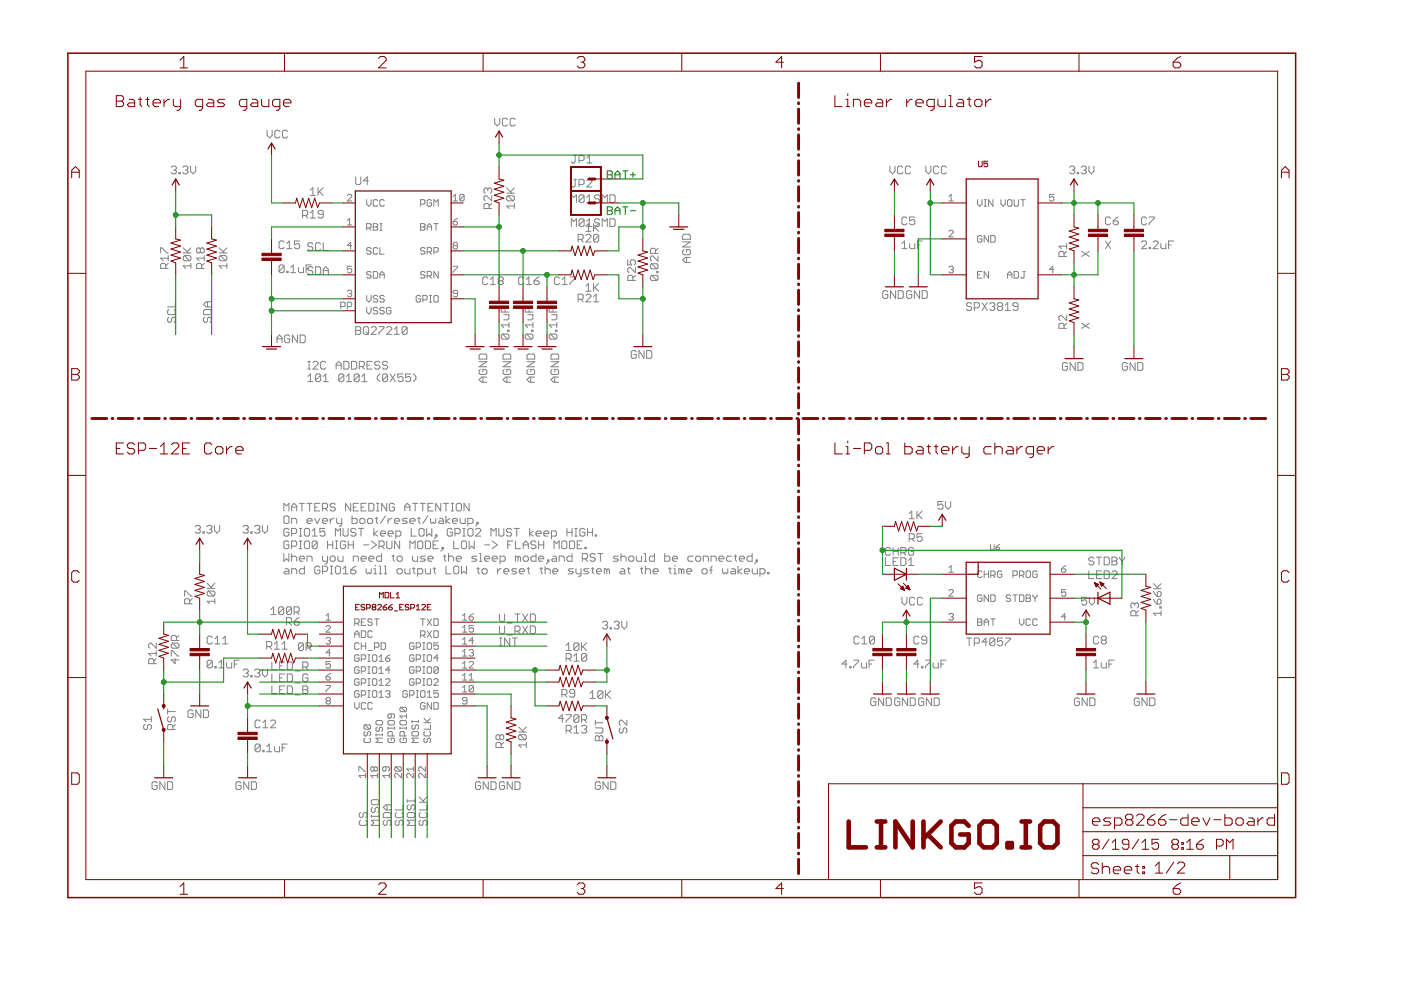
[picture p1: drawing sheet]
<svg xmlns="http://www.w3.org/2000/svg" width="297mm" height="210mm" viewBox="0 0 297 210" stroke-linecap="round" stroke-linejoin="round" font-family="sans-serif">
<g fill="none" stroke="#808080" stroke-width=".21">
<path d="M36.3 35.5l.3-.3h.5l.3 .3v.3l-.3 .2M36.9 36h.2M37.1 36l.3 .3v.3l-.3 .3h-.5l-.3-.3M38 36.6h.2v.3h-.2zM38.8 35.5l.2-.3h.6l.3 .3v.3l-.3 .2M39.3 36h.3M39.6 36l.3 .3v.3l-.3 .3h-.6l-.2-.3M40.4 35.2v1.1l.5 .6 .6-.6v-1.1M56.6 27.6v1.1l.6 .5 .5-.5v-1.1M59.4 27.9l-.3-.3h-.6l-.2 .3v1.1l.2 .2h.6l.3-.2M61 27.9l-.3-.3h-.5l-.3 .3v1.1l.3 .2h.5l.3-.2M67.4 39.8v1.6"/>
<path d="M68.5 39.8l-1.1 1.1M75.4 37.5v1.4l.3 .2h.5l.3-.2v-1.4M78.1 38.3h-1.1l.9-.8v1.6M104.9 25.1v1.1l.5 .5 .6-.5v-1.1M107.4 39.9l1.1 1.1M107.6 25.3l-.3-.2h-.5l-.3 .2v1.1l.3 .3h.5l.3-.3M109.1 39.9l-.9 .8M109.2 25.3l-.2-.2h-.6l-.2 .2v1.1l.2 .3h.6l.2-.3M121.7 32.9h.5M121.7 38h.5M121.9 38v1.4l-.2 .2h-.3l-.3-.2M121.9 32.9v1.4l-.2 .3h-.3l-.3-.3"/>
<path d="M122.8 34h.8l.2-.2v-.6l-.2-.3h-.8v1.7M122.8 39.1h.8l.2-.3v-.5l-.2-.3h-.8v1.6M124.4 33.5l.5-.6v1.7M124.4 34.6h1.1M124.4 38.3l.3-.3h.5l.3 .3v.3l-1.1 1h1.1M188.7 35.2v1.1l.5 .6 .6-.6v-1.1M191.4 35.5l-.3-.3h-.5l-.3 .3v1.1l.3 .3h.5l.3-.3M193 35.5l-.2-.3h-.6l-.2 .3v1.1l.2 .3h.6l.2-.3M196.3 35.2v1.1l.5 .6 .6-.6v-1.1M199 35.5l-.2-.3h-.6l-.3 .3v1.1l.3 .3h.6l.2-.3M200.7 35.5l-.3-.3h-.5l-.3 .3v1.1l.3 .3h.5l.3-.3M226.8 35.5l.3-.3h.5l.3 .3v.3l-.3 .2"/>
<path d="M227.3 36h.3M227.6 36l.3 .3v.3l-.3 .3h-.5l-.3-.3M228.4 36.6h.3v.3h-.3zM229.2 35.5l.3-.3h.5l.3 .3v.3l-.3 .2M229.8 36h.2M230 36l.3 .3v.3l-.3 .3h-.5l-.3-.3M230.9 35.2v1.1l.5 .6 .5-.6v-1.1M34.1 53.6v-1h.2l1.1 1h.3M35.1 56.9v-.8l-.2-.3h-.6l-.2 .3v.8h1.6M35.7 55.8l-.6 .6M35.7 54.7h-1.6l.5 .6M35.7 54.2v1.1"/>
<path d="M38.8 53.6h1.7M38.8 52.6l1.1 1M39.1 54.2l-.3 .3v.5l.3 .3h1.1M39.1 54.2h1.1l.3 .3v.5l-.3 .3M39.1 54.2l1.1 1.1M40.5 56.4h-1.7l.6 .5M40.5 55.8v1.1M40.5 52.6l-.8 .8M42.5 52.8l-.3-.2h-.3l-.2 .2v.6l.2 .2h.3l.3-.2M42.5 52.8l.3-.2h.2l.3 .2v.6l-.3 .2h-.2l-.3-.2M42.5 52.8v.6M42.8 56.9v-.8l-.3-.3h-.6l-.2 .3v.8h1.6"/>
<path d="M43.3 54.2v1.1M43.3 54.7h-1.6l.5 .6M43.3 55.8l-.5 .6M46.5 53.6h1.6M46.5 52.6l1.1 1M46.7 54.2l-.2 .3v.5l.2 .3h1.1M46.7 54.2h1.1l.3 .3v.5l-.3 .3M46.7 54.2l1.1 1.1M48.1 56.4h-1.6l.5 .5M48.1 55.8v1.1M48.1 52.6l-.8 .8M60.2 51.4l-.2-.3h-.6l-.2 .3v1.1l.2 .2h.6l.2-.2"/>
<path d="M60.2 56.5l-.2-.3h-.6l-.2 .3v1M60.2 56.5v1l-.2 .3h-.6l-.2-.3M60.2 56.5l-1 1M60.8 52.7h1.1M60.8 57.5h.3v.3h-.3zM60.8 51.6l.5-.5v1.6M61.6 57.8h1.1M61.6 56.7l.6-.5v1.6M63.3 56.7v.8l.2 .3h.8v-1.1M63.5 51.1h-1.1v.8l.8-.3 .3 .3v.6l-.3 .2h-.5l-.3-.2M64.2 45.7h.8l.2-.3v-.5l-.2-.3h-.8v1.6M64.7 45.7l.5 .5"/>
<path d="M64.9 57h.5M65.8 40.3l.5-.5v1.6M65.8 45.1l.5-.5v1.6M65.8 41.4h1.1M65.8 46.2h1.1M66 56.2h-1.1v1.6M66.3 56.8l-.2-.2h-.6l-.2 .2v.3l.2 .3h.6l.2 .2v.3l-.2 .3h-.6l-.2-.3M66.3 51.8l-.2-.3h-.6l-.2 .3v.2l.2 .3h.6l.2 .3v.2l-.2 .3h-.6l-.2-.3M66.9 56.6h.8l.3 .2v1.1l-.3 .3h-.8zM67.7 40.6l.8 .8M68 51.8l-.3-.3h-.5l-.3 .3v1l.3 .3h.5l.3-.3M68.5 45.4h-.8l-.3-.3v-.2l.3-.3h.5l.3 .3v1.1l-.3 .2h-.5l-.3-.2"/>
<path d="M68.5 58.2v-1.1l.6-.5 .5 .5v1.1M68.5 51.5v1.6h1.1M68.5 57.4h1.1M73.6 41.4l.3-.2h.4l.3 .2v.3l-1 .9h1M73.6 46.8l.5-.5v1.4M73.6 47.7h1M74.6 56.5h-1v.6l.5-.2 .5 .2v.5l-.3 .2h-.4l-.3-.2M74.6 52.1h-1l.7-.7v1.4M77.7 42.3v1l.5 .4 .5-.4v-1M77.7 48.3h.7l.3-.2v-.5l-.3-.2h-.7v1.4M78.2 48.3l.5 .5M78.7 52.7l-.3-.2h-.4l-.3 .5 .3 .2h.4l.3 .5-.3 .2h-.4l-.3-.2"/>
<path d="M78.7 57.8l-.3-.2h-.4l-.3 .4 .3 .3h.4l.3 .4-.3 .3h-.4l-.3-.3M79.1 47.4h.7l.3 .2-.3 .5 .3 .5-.3 .2h-.7zM79.1 57.6h.7l.3 .2v.9l-.3 .3h-.7zM79.1 48.1h.7M80.1 52.7l-.3-.2h-.4l-.3 .2v1l.3 .2h.4l.3-.2M80.1 42.6l-.3-.3h-.4l-.3 .3v.9l.3 .2h.4l.3-.2M80.5 59v-1l.5-.4 .5 .4v1M80.5 52.5v1.4h1M80.5 48.8h.5M80.5 58.3h1M80.5 47.4h.5M80.8 47.4v1.4"/>
<path d="M81.5 42.6l-.3-.3h-.4l-.3 .3v.9l.3 .2h.4l.3-.2M89.2 43.3h.7l.2-.3v-.4l-.2-.3h-.7v1.4M89.2 47.4h.7l.2 .2-.2 .5 .2 .5-.2 .2h-.7zM89.2 48.1h.7M90.1 57.8l-.2-.2h-.5l-.2 .4 .2 .3h.5l.2 .4-.2 .3h-.5l-.2-.3M90.1 52.7l-.2-.2h-.5l-.2 .5 .2 .2h.5l.2 .5-.2 .2h-.5l-.2-.2M90.6 53.4h.7l.2-.2v-.5l-.2-.2h-.7v1.4M90.6 58.5h.7l.2-.2v-.5l-.2-.2h-.7v1.4M90.6 48.8v-.9l.4-.5 .5 .5v.9M90.6 48.1h.9M91 53.4l.5 .5M91 58.5l.5 .5"/>
<path d="M91.5 42.6l-.2-.3h-.5l-.2 .3v.9l.2 .2h.5l.2-.2v-.5h-.5M92 53.4h.7l.2-.2v-.5l-.2-.2h-.7v1.4M92 43.7v-1.4l.5 .5 .4-.5v1.4M92 47.4h.9M92.5 47.4v1.4M92.9 57.6v1.4l-.9-1.4v1.4M96.1 47h.7l.2 .5-.2 .2h-.5l-.2-.2zM96.1 56.5h.9v.2l-.9 .9v.2M96.1 42.6h.9M96.1 41.7l.4-.5v1.4M96.3 52.1l-.2-.3 .2-.4h.5l.2 .2-.2 .5M96.3 52.1l-.2 .2 .2 .5h.5l.2-.3-.2-.4"/>
<path d="M96.3 52.1h.5M97 46.3l-.9 .7M98.4 41.4v1l-.2 .2h-.5l-.2-.2M98.4 41.4l-.2-.2h-.5l-.2 .2v1M98.4 41.4l-.9 1M103.4 59l-.3-.3h-.5l-.3 .3v1.1l.3 .2h.5l.3-.2M103.4 40.1l-.2-.2h-.3l-.3 .2v.6l.3 .3M103.4 40.1l.3-.2h.3l.2 .2v.6l-.2 .3M103.4 40.1v.3M103.7 44.2v-.8l-.3-.3h-.5l-.3 .3v.8h1.6M104 59.3l.5-.6v1.6M104.2 41.5v1.1l-1-1.1h-.3l-.3 .3v.5l.3 .3"/>
<path d="M104.2 43.1l-.5 .6M105.9 59.5l-.3 .3v.3l.3 .2h.5l.3-.2v-.3l-.3-.3M105.9 59.5l-.3-.2v-.3l.3-.3h.5l.3 .3v.3l-.3 .2M105.9 59.5h.5M107.4 41h1.7M107.7 41.5h1.1l.3 .3v.5l-.3 .3M107.7 41.5l-.3 .3v.5l.3 .3h1.1M107.7 41.5l1.1 1.1M109.1 43.7h-1.7l.5 .5M109.1 43.1v1.1M111 59l-.2-.3h-.6l-.2 .3v1.1l.2 .2h.6l.2-.2M111.6 59.3l.5-.6v1.6"/>
<path d="M113.2 59.5h.8l.3 .3v.3l-.3 .2h-.5l-.3-.2zM114.3 58.7l-.5 .3-.6 .5M118.7 59l-.3-.3h-.5l-.3 .3v1.1l.3 .2h.5l.3-.2M119.2 59.3l.6-.6v1.6M120.8 58.7h1.1v.3l-1.1 1.1v.2M121.1 42.9v-1.6l.6 .6 .5-.6v1.6M121.1 48v-1.6l.6 .5 .5-.5v1.6M122.6 50.8h.8l.3-.3v-.5l-.3-.3h-.8v1.6M123.1 50.8l.6 .5M123.8 46.7l-.2-.3h-.6l-.2 .3v1.1M123.8 41.6l-.2-.3h-.6l-.2 .3v1.1M123.8 41.6v1.1l-.2 .2h-.6l-.2-.2"/>
<path d="M123.8 46.7v1.1l-.2 .2h-.6l-.2-.2M123.8 41.6l-1 1.1M123.8 46.7l-1 1.1M124.2 48l.6-.6v1.6M124.2 49h1.1M124.2 50l.3-.3h.5l.3 .3v.2l-1.1 1.1h1.1M124.4 42.9h1.1M124.4 41.9l.5-.6v1.6M124.4 46.9l.5-.5v1.6M124.4 48h1.1M125.8 47.4v1.6M126.1 48.2l.8 .8"/>
<path d="M126.9 50l-.2-.3h-.6l-.3 .3v1M126.9 47.4l-1.1 1.1M126.9 50v1l-.2 .3h-.6l-.3-.3M126.9 50l-1.1 1M127.1 41.6l-.2-.3h-.6l-.3 .3v.3l.3 .2h.6l.2 .3v.3l-.2 .2h-.6l-.3-.2M127.1 46.7l-.2-.3h-.6l-.3 .3v.2l.3 .3h.6l.2 .3v.3l-.2 .2h-.6l-.3-.2M127.7 42.9v-1.6l.5 .6 .6-.6v1.6M127.7 48v-1.6l.5 .5 .6-.5v1.6M129.3 41.3h.8l.3 .3v1.1l-.3 .2h-.8zM129.3 46.4h.8l.3 .3v1.1l-.3 .2h-.8zM133.1 55.1v1.1h.8l-.3-.6v-.2l.3-.3h.6l.2 .3v.5l-.2 .3M134.2 59.5v-.8l-.3-.3h-.5l-.3 .3v.8h1.6"/>
<path d="M134.7 56.7v1.1l-1.1-1.1h-.2l-.3 .3v.6l.3 .2M134.7 58.4l-.5 .5M138.2 55.9l-.3 .3v.5l.3 .3h1.1M138.2 58.4l-.3 .3v.5l.3 .3h1.1M138.2 58.4h1.1l.2 .3v.5l-.2 .3M138.2 55.9h1.1l.2 .3v.5l-.2 .3M138.2 58.4l1.1 1.1M138.2 55.9l1.1 1.1M139 53.7v-.8l-.3-.3h-.5l-.3 .3v.8h1.6M139.3 57.6h.2v.2h-.2zM139.5 54.3v1.1l-1.1-1.1h-.2l-.3 .2v.6l.3 .3M139.5 52.6l-.5 .6"/>
<path d="M144.7 51.3h1.7l-1.7 1.1h1.7M145 52.9l-.3 .3v.5l.3 .3h1.1l.3-.3v-.5l-.3-.3h-.5v.6M145 49.7h1.1l.3 .2v.8h-1.7v-.8zM145.6 54.6v1M146.4 54.6h-1.1l-.6 .5 .6 .5h1.1M191.2 51.6l.6-.5v1.6M191.2 52.7h1.1M192.3 46.3l-.3-.3h-.5l-.3 .3v1.1l.3 .2h.5l.3-.2M192.8 51.6v.9l.3 .2h.9v-1.1M194 46h-1.2v.8l.6-.2h.3l.3 .2v.6l-.3 .2h-.6l-.3-.2M194.5 51.9h.5M195.6 51.1h-1.1v1.6"/>
<path d="M201.2 41.7l.5-.5v1.4M201.2 49.1l.2-.3h.5l.2 .3v.2l-.9 .9h.9M201.2 56.7l.2-.2h.5l.2 .2-.2 .4M201.2 42.6h.9M201.7 57.1h.2M201.9 57.1l.2 .3-.2 .4h-.5l-.2-.2M207.3 42.3v1l.4 .4 .5-.4v-1M207.3 58.3h.4M208.2 50.2l-.2-.2h-.5l-.2 .2v.9l.2 .3h.5l.2-.3v-.4h-.5M208.2 57.6h-.9v1.4h.9M208.7 43.7h.4M208.7 42.3h.4"/>
<path d="M208.9 42.3v1.4M209.6 50v1.4l-.9-1.4v1.4M209.6 57.6v1.4l-.9-1.4v1.4M210.1 50h.7l.2 .2v.9l-.2 .3h-.7zM210.5 42.3v1.4l-.9-1.4v1.4M212.2 42.3v1l.5 .4 .4-.4v-1M213.6 42.6l.2-.3h.5l.2 .3v.9l-.2 .2h-.5l-.2-.2zM213.6 58.3h.9M213.6 59v-1l.5-.4 .4 .4v1M215 57.6h.7l.2 .2v.9l-.2 .3h-.7zM215 42.3v1.2l.2 .2h.5l.2-.2v-1.2M216.4 42.3h1"/>
<path d="M216.9 57.6h.5M216.9 42.3v1.4M217.1 57.6v1.1l-.2 .3-.5-.3M223.4 41.2h-.9v.7l.7-.2 .2 .2v.5l-.2 .2h-.5l-.2-.2M223.4 57.1h-.9l.7-.6v1.3M225.6 54.4v-.8l-.3-.3h-.5l-.3 .3v.8h1.6M226.1 53.3l-.5 .5M226.1 52.2h-1.6l.6 .5M226.1 51.6v1.1M229.3 53.3l1.6 1.1M230.9 53.3l-1.6 1.1M234.4 51.1l1.1 1.6"/>
<path d="M235.5 51.1l-1.1 1.6M235.5 46.3l-.3-.3h-.5l-.3 .3v1.1l.3 .2h.5l.3-.2M236 46.8h.9l.2 .3v.3l-.2 .2h-.6l-.3-.2zM237.1 46l-1.1 .8M242 51.4l.3-.3h.5l.3 .3v.2l-1.1 1.1h1.1M243.1 46.3l-.3-.3h-.5l-.3 .3v1.1l.3 .2h.5l.3-.2M243.6 52.5h.3v.2h-.3zM243.6 46h1.1v.3l-1.1 1.1v.2M244.5 51.4l.3-.3h.5l.3 .3v.2l-1.1 1.1h1.1M246.1 51.6v.9l.3 .2h.8v-1.1M247.7 51.9h.6M248.8 51.1h-1.1v1.6"/>
<path d="M35.8 65.6l-.3 .3v.5l.3 .3h1.1l.3-.3v-.5l-.3-.3M35.8 67.3l-.3 .2v.6l.3 .2h.3l.3-.2v-.6l.2-.2h.3l.3 .2v.6l-.3 .2M37.2 64v1.1h-1.7M43.4 65.6h1.1l.3 .3v.8h-1.6v-.8zM43.4 67.3l-.2 .2v.6l.2 .2h.3l.3-.2v-.6l.3-.2h.2l.3 .2v.6l-.3 .2M44 64v1.1M44.8 64h-1.1l-.5 .5 .5 .6h1.1M58.7 72.7v-1.1l.5-.6 .6 .6v1.1M58.7 71.8h1.1M61.4 71.3l-.2-.3h-.6l-.3 .3v1.1l.3 .3h.6l.2-.3v-.6h-.5M63.1 71v1.7l-1.1-1.7v1.7M63.6 71h.8l.3 .3v1.1l-.3 .3h-.8z"/>
<path d="M65.3 78.3h.5M65.3 76.6h.5M65.3 79.8l.5-.5v1.6M65.5 76.6v1.7M66.4 76.9l.2-.3h.6l.2 .3v.3l-1 1.1h1M68 79.6v1l-.3 .3h-.5l-.3-.3M68 79.6l-.3-.3h-.5l-.3 .3v1M68 79.6l-1.1 1M68.5 79.8l.6-.5v1.6M69.1 76.9l-.3-.3h-.5l-.3 .3v1.1l.3 .3h.5l.3-.3M71.3 78.3v-1.1l.5-.6 .5 .6v1.1M71.3 77.4h1"/>
<path d="M72.2 65h.7l.3-.2v-.5l-.3-.2h-.7v1.4M72.9 76.6h.8l.3 .3v1.1l-.3 .3h-.8zM72.9 79.6v1l-.3 .3h-.5l-.3-.3M72.9 79.6l-.3-.3h-.5l-.3 .3v1M72.9 79.6l-1.1 1M73.4 79.8l.6-.5v1.6M73.6 65h.7l.3-.2v-.5l-.3-.2h-.7v1.4M73.6 61.8l.3-.3h.4l.3 .3-.3 .4M74.1 62.2h.2M74.3 62.2l.3 .3-.3 .4h-.4l-.3-.2M74.5 76.6h.9l.2 .3v1.1l-.2 .3h-.9zM75.4 69.3h.8l.3 .2v.3l-.3 .3 .3 .2v.3l-.3 .3h-.8z"/>
<path d="M75.4 70.1h.8M76.2 79.6v1l-.3 .3h-.5l-.3-.3M76.2 79.6l-.3-.3h-.5l-.3 .3v1M76.2 79.6l-1.1 1M76.2 77.7h.8l.3-.3v-.5l-.3-.3h-.8v1.7M76.7 77.7l.6 .6M76.7 79.8l.6-.5v1.6M77.3 69.3h.6l.2 .2v1.1l-.2 .3h-.6l-.3-.3v-1.1zM77.6 70.3l.5 .6M77.7 65.2v.9l.5 .5 .5-.5v-.9M77.7 62.6v1l.5 .5 .5-.5v-1M77.8 77.4h.6"/>
<path d="M78.7 69.5l.3-.2h.5l.3 .2v.3l-1.1 1.1h1.1M78.9 76.6h-1.1v1.7h1.1M80.1 62.9l-.3-.3h-.4l-.3 .3 .3 .5h.4l.3 .2-.3 .5h-.4l-.3-.3M80.1 65.4l-.3-.2h-.4l-.3 .4 .3 .3h.4l.3 .4-.3 .3h-.4l-.3-.3M80.3 69.3h1.1v.2l-1.1 1.1v.3M80.5 76.9l-.2-.3h-.6l-.3 .3v.3l.3 .2h.6l.2 .3v.3l-.2 .3h-.6l-.3-.3M80.5 79.3l-.5 .5v.6l.5 .5M81.5 62.9l-.3-.3h-.4l-.3 .3 .3 .5h.4l.3 .2-.3 .5h-.4l-.3-.3M81.5 65.4l-.3-.2h-.4l-.3 .4 .3 .3h.4l.3 .4-.3 .3h-.4l-.3-.3M82 69.5l.2-.2h.6l.3 .2v.3l-1.1 1.1h1.1M82.2 76.9l-.3-.3h-.5l-.3 .3v.3l.3 .2h.5l.3 .3v.3l-.3 .3h-.5l-.3-.3M82.2 79.6l-.3-.3h-.5l-.3 .3v1"/>
<path d="M82.2 79.6v1l-.3 .3h-.5l-.3-.3M82.2 79.6l-1.1 1M82.7 79.3l1.1 1.6M82.9 65.4l-.2-.2h-.5l-.2 .2v.9l.2 .3h.5l.2-.3v-.4h-.5M83.6 70.9h1.1M83.6 69.8l.5-.5v1.6M83.8 79.3l-1.1 1.6M85.4 79.3h-1.1v.8l.6-.3h.3l.2 .3v.5l-.2 .3h-.6l-.3-.3M86.3 69.5l-.2-.2h-.6l-.3 .2v1.1M86.3 69.5v1.1l-.2 .3h-.6l-.3-.3M86.3 69.5l-1.1 1.1M87.1 79.3h-1.1v.8l.5-.3h.3l.3 .3v.5l-.3 .3h-.5l-.3-.3"/>
<path d="M87.6 79.3l.6 .5v.6l-.6 .5M89.2 62.9l-.3-.3h-.4l-.3 .3v.9l.3 .3h.4l.3-.3v-.4h-.5M89.6 63.6h.7l.3-.2v-.5l-.3-.3h-.7v1.5M91 62.6h.5M91 64.1h.5M91.3 62.6v1.5M92.2 62.6h.5l.2 .3v.9l-.2 .3h-.5l-.2-.3v-.9zM97 62.2h-.7l-.2-.2 .2-.5h.5l.2 .3v.9l-.2 .2h-.5l-.2-.2M101.6 75.3l.3-.2h1l.3 .2v.8h-1.6zM101.6 76.7h1.6l-1.6 1.1h1.6M101.9 78.3l-.3 .3v.5l.3 .3h1l.3-.3v-.5l-.3-.3h-.5v.6M102.4 79.9v1.1"/>
<path d="M103.2 79.9h-1.1l-.5 .6 .5 .5h1.1M104 60.3h1.1M106.3 65.1v1.1h1.6M106.6 70.8h1l.3 .3v.5l-.3 .3M106.6 70.8l-.3 .3v.5l.3 .3h1M106.6 70.8l1 1.1M106.7 76.7h1.6l-1.6 1.1h1.6M106.7 75.3l.2-.2h1.1l.3 .2v.8h-1.6zM106.8 66.7h1.1v.8l-.3 .3h-.8M106.9 78.3l-.2 .3v.5l.2 .3h1.1l.3-.3v-.5l-.3-.3h-.5v.6M107.1 65.6v.6M107.5 79.9v1.1"/>
<path d="M107.6 70h.3v.3h-.3zM107.9 68.4v1M107.9 68.9h-1.6l.5 .5M108.3 79.9h-1.1l-.5 .6 .5 .5h1.1M111.4 65.1v1.1h1.6M111.6 60.3h1.1M111.6 70.8l-.2 .3v.5l.2 .3h1.1M111.6 70.8h1.1l.3 .3v.5l-.3 .3M111.6 70.8l1.1 1.1M111.7 76.7h1.7l-1.7 1.1h1.7M111.7 75.3l.3-.2h1.1l.3 .2v.8h-1.7zM111.9 66.7h1.1v.8l-.3 .3h-.8"/>
<path d="M112 78.3l-.3 .3v.5l.3 .3h1.1l.3-.3v-.5l-.3-.3h-.6v.6M112.2 65.6v.6M112.5 79.9v1.1M112.7 70h.3v.3h-.3zM113 68.4v1M113 68.9h-1.6l.5 .5M113.4 79.9h-1.1l-.6 .6 .6 .5h1.1M116.4 65.1v1.1h1.7M116.7 70.8l-.3 .3v.5l.3 .3h1.1M116.7 70.8h1.1l.3 .3v.5l-.3 .3M116.7 70.8l1.1 1.1M116.8 76.7h1.6l-1.6 1.1h1.6"/>
<path d="M116.8 75.3l.3-.2h1.1l.2 .2v.8h-1.6zM117 66.7h1.1v.8l-.3 .3h-.8M117.1 78.3l-.3 .3v.5l.3 .3h1.1l.2-.3v-.5l-.2-.3h-.6v.6M117.2 65.6v.6M117.6 79.9v1.1M117.8 70h.3v.3h-.3zM118.1 68.9h-1.7l.6 .5M118.1 68.4v1M118.4 79.9h-1.1l-.5 .6 .5 .5h1.1M119.2 60.3h1.1M122.6 63.5h.8l.3-.3v-.5l-.3-.3h-.8v1.6M123.1 63.5l.6 .5"/>
<path d="M124.2 62.7l.3-.3h.5l.3 .3v.2l-1.1 1.1h1.1M124.2 60.7l.6-.6v1.6M124.2 61.7h1.1M125.8 60.1v1.6M125.8 64h1.1M125.8 62.9l.6-.5v1.6M126.1 60.9l.8 .8M126.9 60.1l-1.1 1.1M134.9 74.6l-.3-.3h-.5l-.3 .3v1.1l.3 .3h.5l.3-.3v-.6h-.5M136.5 74.3v1.7l-1-1.7v1.7M137.1 74.3h.8l.3 .3v1.1l-.3 .3h-.8zM188.2 61.9l-.2-.3h-.6l-.2 .3v1.1l.2 .3h.6l.2-.3v-.5h-.5"/>
<path d="M189.9 61.6v1.7l-1.1-1.7v1.7M190.4 61.6h.8l.3 .3v1.1l-.3 .3h-.8zM193.3 61.9l-.2-.3h-.6l-.3 .3v1.1l.3 .3h.6l.2-.3v-.5h-.5M195 61.6v1.7l-1.1-1.7v1.7M195.5 61.6h.8l.3 .3v1.1l-.3 .3h-.8zM206 64.5l-.3-.3h-.5l-.3 .3v.2l.3 .3h.5l.3 .3v.2l-.3 .3h-.5l-.3-.3M206.6 65.3h.8l.3-.3v-.5l-.3-.3h-.8v1.6M208.2 64.2l1.1 1.6M209.3 64.2l-1.1 1.6M209.8 64.5l.3-.3h.6l.2 .3v.2l-.2 .3M210.4 65h.3M210.7 65l.2 .3v.2l-.2 .3h-.6l-.3-.3"/>
<path d="M211.8 65l-.3 .3v.2l.3 .3h.5l.3-.3v-.2l-.3-.3M211.8 65l-.3-.3v-.2l.3-.3h.5l.3 .3v.2l-.3 .3M211.8 65h.5M213.1 65.8h1.1M213.1 64.7l.6-.5v1.6M215.8 65h-.8l-.2-.3v-.2l.2-.3h.6l.2 .3v1l-.2 .3h-.6l-.2-.3M225.6 69.6v-.8l-.3-.3h-.5l-.3 .3v.8h1.6M226.1 66.9v1.1l-1-1.1h-.3l-.3 .3v.5l.3 .3M226.1 68.5l-.5 .6M226.3 77.2l-.2-.3h-.6l-.2 .3v1l.2 .3h.6l.2-.3v-.5h-.5M228 76.9v1.6l-1.1-1.6v1.6M228.5 76.9h.8l.3 .3v1l-.3 .3h-.8z"/>
<path d="M229.3 68.5l1.6 1.1M230.9 68.5l-1.6 1.1M239 77.2l-.2-.3h-.6l-.2 .3v1l.2 .3h.6l.2-.3v-.5h-.5M240.7 76.9v1.6l-1.1-1.6v1.6M241.2 76.9h.8l.3 .3v1l-.3 .3h-.8zM65.3 80.9h1M68.5 80.9h1.1M73.4 80.9h1.1M76.7 80.9h1.1M41.4 111.7l.3-.3h.5l.3 .3v.3l-.3 .2M41.9 112.2h.3M42.2 112.2l.3 .3v.3l-.3 .2h-.5l-.3-.2"/>
<path d="M43 112.8h.3v.2h-.3zM43.8 111.7l.3-.3h.6l.2 .3v.3l-.2 .2M44.4 112.2h.3M44.7 112.2l.2 .3v.3l-.2 .2h-.6l-.3-.2M45.5 111.4v1.1l.5 .5 .6-.5v-1.1M51.5 111.7l.3-.3h.6l.2 .3v.3l-.2 .2M52.1 112.2h.3M52.4 112.2l.2 .3v.3l-.2 .2h-.6l-.3-.2M53.2 112.8h.2v.2h-.2zM54 111.7l.3-.3h.5l.3 .3v.3l-.3 .2M54.5 112.2h.3M54.8 112.2l.3 .3v.3l-.3 .2h-.5l-.3-.2"/>
<path d="M55.6 111.4v1.1l.6 .5 .5-.5v-1.1M60.2 108.3v-1.6l.5 .6 .6-.6v1.6M60.2 109.6l.3-.2h.5l.3 .2v1.1l-.3 .3h-.5l-.3-.3zM60.2 117.4v1.6l.5-.5 .6 .5v-1.6M61.3 112.3l-.3-.3h-.5l-.3 .3v1.1l.3 .3h.5l.3-.3v-.5h-.6M61.3 115l-.3-.3h-.5l-.3 .3v1.1l.3 .2h.5l.3-.2v-.6h-.6M61.8 108.3v-1l.6-.6 .5 .6v1M61.8 111v-1.1h.8l.3 .3v.8M61.8 113.1h.8l.3-.2v-.6l-.3-.3h-.8v1.7M61.8 115.8h.8l.3-.3v-.5l-.3-.3h-.8v1.6M61.8 117.4v1.6M61.8 118.2l.3-.3h.5l.3 .3v.8"/>
<path d="M61.8 107.5h1.1M63.5 106.7h1M63.5 112h.5M63.5 113.7h.5M63.5 118.5h1v-.3l-.2-.3h-.6l-.2 .3v.5l.2 .3h.6M63.5 114.7h.5M63.5 116.3h.5M63.7 112v1.7M63.7 114.7v1.6M64 106.7v1.6M64.5 112.3l.3-.3h.6l.2 .3v1.1l-.2 .3h-.6l-.3-.3zM64.5 115l.3-.3h.6l.2 .3v1.1l-.2 .2h-.6l-.3-.2z"/>
<path d="M65.1 106.7h1.1M65.1 110.5h1.1v-.3l-.3-.3h-.5l-.3 .3v.5l.3 .3h.5M65.1 119v-1.1h.8l.3 .3v.8M65.6 106.7v1.6M66.2 112.6l.5-.6v1.7M66.2 113.7h1.1M66.7 107.5h.6M66.7 109.9l.6 1.1 .5-1.1M67.3 115l-.3-.3h-.5l-.3 .3v1.1M67.3 115v1.1l-.3 .2h-.5l-.3-.2M67.3 115l-1.1 1.1M67.8 106.7h-1.1v1.6h1.1"/>
<path d="M68.4 107.8h.8l.2-.3v-.5l-.2-.3h-.8v1.6M68.4 110.5h1v-.3l-.2-.3h-.6l-.2 .3v.5l.2 .3h.6M68.4 117.9v.8l.2 .3h.8M68.9 107.8l.5 .5M68.9 112h-1.1v.9l.6-.3h.2l.3 .3v.5l-.3 .3h-.5l-.3-.3M69.4 114.7v1.6M69.4 117.9v1.4l-.2 .2h-.3M69.4 115.5h1.1M70 109.9v1.1M70.3 117.9h.5l.3 .3v.5l-.3 .3h-.5l-.3-.3v-.5zM70.5 114.7v1.6M70.8 109.9h-.3l-.5 .6"/>
<path d="M71.1 107l-.3-.3h-.5l-.3 .3v.3l.3 .2h.5l.3 .3v.3l-.3 .2h-.5l-.3-.2M71.1 113.7v-1.7l.5 .6 .6-.6v1.7M71.1 114.7h.5M71.1 116.3h.5M71.4 109.9v.8l.2 .3h.9M71.4 114.7v1.6M71.6 117.9v.8l.3 .3h.8v-1.1M72.5 109.9v1.4l-.3 .2h-.3M72.7 112v1.4l.3 .3h.6l.2-.3v-1.4M73.3 115l-.3-.3h-.5l-.3 .3v1.1l.3 .2h.5l.3-.2v-.6h-.6M73.8 115.5h1.1M73.8 114.7v1.6"/>
<path d="M74.4 106.7v1.6l-1.1-1.6v1.6M74.6 109.4v1.6h.9l.2-.3v-.5l-.2-.3h-.9M74.9 107.5h.6M74.9 114.7v1.6M74.9 119v-1.1h.8l.3 .3v.8M75.5 112.3l-.3-.3h-.6l-.2 .3v.3l.2 .3h.6l.3 .2v.3l-.3 .3h-.6l-.2-.3M76 106.7h-1.1v1.6h1.1M76 112h1.1M76.5 112v1.7M76.5 109.9h.6l.3 .3v.5l-.3 .3h-.6l-.2-.3v-.5zM76.6 107.5h.5M76.6 118.5h1v-.3l-.2-.3h-.6l-.2 .3v.5l.2 .3h.6"/>
<path d="M77.1 115.5h1.1M77.6 106.7h-1v1.6h1M77.9 110.2l.3-.3h.5l.3 .3v.5l-.3 .3h-.5l-.3-.3zM78.2 106.7h.8l.3 .3v1.1l-.3 .2h-.8zM78.2 118.5h1.1v-.3l-.3-.3h-.5l-.3 .3v.5l.3 .3h.5M78.7 114.7l1.1 .8-1.1 .8M79.3 112v1.7M79.5 109.9h.6M79.5 119.8v.2M79.8 106.7h.6M79.8 108.3h.6M79.8 109.6v1.1l.3 .3"/>
<path d="M80.1 106.7v1.6M80.1 112.6l-.8 .5 .8 .6M80.4 115.8h.8l.2-.3v-.5l-.2-.3h-.8v1.6M80.6 113.1h1.1v-.2l-.3-.3h-.5l-.3 .3v.5l.3 .3h.5M80.9 117.4v1.6h-.8l-.3-.3v-.5l.3-.3h.8M80.9 115.8l.5 .5M81.7 109.4l-1.1 1.6M82 106.7v1.6l-1.1-1.6v1.6M82 114.7v1.4l.3 .2h.5l.3-.2v-1.4M82.3 109.9v1.1M82.3 113.1h1.1v-.2l-.3-.3h-.6l-.2 .3v.5l.2 .3h.6M83.1 109.9h-.3l-.5 .6"/>
<path d="M83.1 117.9h.5M83.4 117.6v1.1l.2 .3M83.6 107l-.2-.3h-.6l-.3 .3v1.1l.3 .2h.6l.2-.2v-.6h-.5M83.7 110.5h1v-.3l-.2-.3h-.6l-.2 .3v.5l.2 .3h.6M83.9 113.7h.8l.3-.3v-.5l-.3-.3h-.8v1.6M84.5 117.9h.5l.3 .3v.5l-.3 .3h-.5l-.3-.3v-.5zM84.7 114.7v1.6l-1-1.6v1.6M85.8 107.5h1.1M85.8 108.3v-1l.6-.6 .5 .6v1M86.4 109.9h-.8l-.3 .3 .3 .3h.5l.3 .2-.3 .3h-.8M86.9 110.5h1.1v-.3l-.3-.3h-.5l-.3 .3v.5l.3 .3h.5M86.9 116.3v-1.6l.6 .6 .5-.6v1.6"/>
<path d="M87.2 112v1.7h1.1M87.5 106.7h1M87.5 117.9v.8l.2 .3h.8v-1.1M88 106.7v1.6M88.6 109.9h.5M88.8 114.7h.6l.2 .3v1.1l-.2 .2h-.6l-.2-.2v-1.1zM88.8 109.6v1.1l.3 .3M89.1 106.7h1.1M89.1 112h.5l.3 .3v1.1l-.3 .3h-.5l-.3-.3v-1.1zM89.6 106.7v1.6M90.2 114.7h.8l.3 .3v1.1l-.3 .2h-.8zM90.2 117.9h-.8l-.3 .3 .3 .3h.5l.3 .2-.3 .3h-.8"/>
<path d="M90.5 112v1.7l.5-.6 .5 .6v-1.7M90.7 109.4l-1.1 1.6M90.7 107.5h.6M90.7 118.5h1.1v-.3l-.3-.3h-.5l-.3 .3v.5l.3 .3h.5M91.3 109.9v.8l.2 .3 .3-.3 .3 .3 .3-.3v-.8M91.8 106.7h-1.1v1.6h1.1M91.8 115.5h.6M92.4 113.4h.2v.3h-.2zM92.6 113.7l-.5 .5M92.9 114.7h-1.1v1.6h1.1M93.2 109.9h.5l.3 .3v.8h-.8l-.3-.3 .3-.2h.8M93.5 106.7v1.6l-1.1-1.6v1.6"/>
<path d="M93.7 116.1h.3v.2h-.3zM94 106.7h1.1M94 116.3l-.5 .6M94 117.9h.6M94.3 117.6v1.1l.3 .3M94.6 106.7v1.6M94.6 109.4v1.6M95.1 118.2l.3-.3h.5l.3 .3v.8M95.1 117.4v1.6M95.4 109.9l-.8 .6 .8 .5M95.7 106.7h.5M95.7 108.3h.5"/>
<path d="M95.9 112.3l-.2-.3h-.6l-.3 .3v1.1l.3 .3h.6l.2-.3v-.5h-.5M95.9 106.7v1.6M95.9 110.5h1.1v-.3l-.3-.3h-.5l-.3 .3v.5l.3 .3h.5M96.2 114.7v1.6h1.1M96.5 113.1h.8l.3-.2v-.6l-.3-.3h-.8v1.7M96.7 107l.3-.3h.6l.2 .3v1.1l-.2 .2h-.6l-.3-.2zM96.7 118.5h1.1v-.3l-.2-.3h-.6l-.3 .3v.5l.3 .3h.6M97.6 109.9v.8l.2 .3h.8v-1.1M98.1 114.7h.5l.3 .3v1.1l-.3 .2h-.5l-.3-.2v-1.1zM98.1 112h.5M98.1 113.7h.5M98.4 112v1.7"/>
<path d="M99.2 111h.8l.3-.3v-.5l-.3-.3h-.8v1.6M99.5 106.7v1.6l-1.1-1.6v1.6M99.5 114.7v1.6l.5-.5 .5 .5v-1.6M99.5 112h.5l.3 .3v1.1l-.3 .3h-.5l-.3-.3v-1.1zM100.8 112.3l.3-.3h.5l.3 .3v.3l-1.1 1.1h1.1M101.1 110.7h.3v.3h-.3zM101.1 117.9h-.8l-.3 .3 .3 .3h.5l.3 .2-.3 .3h-.8M101.4 111l-.6 .5M101.6 117.4h.3v1.6M101.6 119h.6M102.7 115.5h1.1M102.7 118.5h1.1v-.3l-.3-.3h-.5l-.3 .3v.5l.3 .3h.5"/>
<path d="M104.1 113.7v-1.7l.5 .6 .6-.6v1.7M104.4 114.7l1.1 .8-1.1 .8M104.4 118.5h1.1v-.3l-.3-.3h-.6l-.2 .3v.5l.2 .3h.6M105.7 112v1.4l.3 .3h.6l.2-.3v-1.4M106 119h.8l.3-.3v-.5l-.3-.3h-.8v1.6M107.7 115.5h.5M108.5 112.3l-.3-.3h-.5l-.3 .3v.3l.3 .3h.5l.3 .2v.3l-.3 .3h-.5l-.3-.3M108.7 114.7h-1v1.6M109 112h1.1M109.3 114.7v1.6h1.1M109.6 112v1.7M109.8 118.2l-.2-.3h-.3v1.1"/>
<path d="M109.8 118.2v.8M109.8 118.2l.3-.3 .3 .3v.8M110.9 115.5h1.1M110.9 116.3v-1l.6-.6 .5 .6v1M111.2 117.9h.5l.3 .3v.5l-.3 .3h-.5l-.3-.3v-.5zM112.3 112v1.7M113.1 112.6l-.8 .5 .8 .6M113.6 113.1h1.1v-.2l-.2-.3h-.6l-.3 .3v.5l.3 .3h.6M113.6 115l-.2-.3h-.6l-.2 .3v.3l.2 .2h.6l.2 .3v.3l-.2 .2h-.6l-.2-.2M113.6 117.4v1.6h-.8l-.2-.3v-.5l.2-.3h.8M114.2 118.5h1.1v-.3l-.3-.3h-.5l-.3 .3v.5l.3 .3h.5M114.2 115.5h1.1"/>
<path d="M114.2 114.7v1.6M115.3 114.7v1.6M115.3 113.1h1.1v-.2l-.3-.3h-.5l-.3 .3v.5l.3 .3h.5M116.1 118.7h.3v.3h-.3zM116.4 119l-.6 .5M116.9 113.7h.8l.3-.3v-.5l-.3-.3h-.8v1.6M117.2 117.9h.5l.3 .3v.8h-.8l-.3-.3 .3-.2h.8M117.5 116.3v-1.6l.5 .6 .6-.6v1.6M118.6 119v-1.1h.8l.3 .3v.8M119.4 114.7h.5l.3 .3v1.1l-.3 .2h-.5l-.3-.2v-1.1zM120.2 112.9h1.1M120.2 112v1.7"/>
<path d="M120.8 114.7h.8l.2 .3v1.1l-.2 .2h-.8zM121.3 117.4v1.6h-.8l-.3-.3v-.5l.3-.3h.8M121.3 112v1.7M121.8 112h.6M121.8 113.7h.6M122.1 112v1.7M122.4 115.5h.5M123.5 118.5h.8l.3-.3v-.6l-.3-.2h-.8v1.6M123.5 114.7h-1.1v1.6h1.1M124 112.3l-.3-.3h-.5l-.3 .3v1.1l.3 .3h.5l.3-.3v-.5h-.5M124 116.1h.3v.2h-.3zM124 118.5l.6 .5"/>
<path d="M124.6 112.9h1M124.6 112v1.7M125.6 112v1.7M126.2 113.4h.3v.3h-.3zM126.2 117.6l-.3-.2h-.5l-.3 .2v.3l.3 .3h.5l.3 .3v.2l-.3 .3h-.5l-.3-.3M126.7 117.4h1.1M127.3 117.4v1.6M131.1 117.9h-.8l-.3 .3 .3 .3h.5l.3 .2-.3 .3h-.8M131.7 118.2l.2-.3h.6l.2 .3v.8M131.7 117.4v1.6M133.6 117.9h.5l.3 .3v.5l-.3 .3h-.5l-.3-.3v-.5zM134.9 117.9v.8l.3 .3h.8v-1.1"/>
<path d="M136.6 119h.5M136.6 117.4h.2v1.6M138.7 117.4v1.6h-.8l-.2-.3v-.5l.2-.3h.8M140.9 117.4v1.6h.9l.2-.3v-.5l-.2-.3h-.9M142.6 118.5h1.1v-.3l-.3-.3h-.6l-.2 .3v.5l.2 .3h.6M143.1 119.8v.2M146.9 117.9h-.8l-.3 .3v.5l.3 .3h.8M147.7 117.9h.6l.3 .3v.5l-.3 .3h-.6l-.2-.3v-.5zM149.1 119v-1.1h.8l.3 .3v.8M150.7 119v-1.1h.9l.2 .3v.8M152.4 118.5h1.1v-.3l-.3-.3h-.5l-.3 .3v.5l.3 .3h.5M155.1 117.9h-.8l-.3 .3v.5l.3 .3h.8"/>
<path d="M155.7 117.9h.5M155.9 117.6v1.1l.3 .3M156.8 118.5h1v-.3l-.2-.3h-.6l-.2 .3v.5l.2 .3h.6M159.5 117.4v1.6h-.8l-.3-.3v-.5l.3-.3h.8M160.3 118.7h.3v.3h-.3zM160.6 119l-.6 .5M187.7 118.3v1.6h1.1M188.8 116.4l-.3-.3h-.5l-.3 .3v1.1l.3 .2h.5l.3-.2M189.4 116.1v1.6M189.4 116.9h1M189.4 119.1h.5M190.4 118.3h-1v1.6h1"/>
<path d="M190.4 116.1v1.6M191 117.2h.8l.3-.3v-.5l-.3-.3h-.8v1.6M191 118.3h.8l.3 .2v1.1l-.3 .3h-.8zM191.5 117.2l.6 .5M192.6 119.9h1.1M192.6 118.8l.6-.5v1.6M192.8 108.9l.5-.5v1.6M192.8 114.2h.8l.3-.2v-.6l-.3-.2h-.8v1.6M192.8 110h1.1M193.3 114.2l.6 .6M193.7 116.4l-.3-.3h-.5l-.3 .3v1.1l.3 .2h.5l.3-.2v-.6h-.5M194.4 108.4v1.6"/>
<path d="M194.7 109.2l.8 .8M195.5 113.2h-1.1v.8l.5-.3h.3l.3 .3v.5l-.3 .3h-.5l-.3-.3M195.5 108.4l-1.1 1.1M199.9 106.3h-1.1v.8l.6-.2h.2l.3 .2v.6l-.3 .2h-.5l-.3-.2M200.5 106.3v1.1l.5 .5 .6-.5v-1.1M210 115.4v1l.2 .2h.4l.2-.2v-1M211.2 116h.6l.1 .4-.1 .2h-.5l-.1-.2zM211.9 115.4l-.7 .6M226 119.9l-1 .7M231.9 118.4l-.3-.3h-.5l-.3 .3v.3l.3 .3h.5l.3 .2v.3l-.3 .3h-.5l-.3-.3M232.5 118.1h1.1M233 118.1v1.7"/>
<path d="M234.1 118.1h.8l.3 .3v1.1l-.3 .3h-.8zM235.8 118.1h.8l.2 .3v.3l-.2 .3 .2 .2v.3l-.2 .3h-.8zM235.8 119h.8M237.4 118.1v.3l.5 .6M237.9 119v.8M238.5 118.1v.3l-.6 .6M33.1 136.4v1l-1.1-1h-.2l-.3 .2v.6l.3 .2M33.1 139.6l-.5 .6M33.1 138.5h-1.6l.5 .6M33.1 138v1.1M36.3 139.1v-1.1h.3l1.1 1.1h.2M36.6 136.4l-.3 .2v.6l.3 .2h1.1"/>
<path d="M36.6 136.4h1.1l.2 .2v.6l-.2 .2M36.6 136.4l1.1 1M37.1 139.6v1.1l-.8-.8h1.6M37.4 135.8v-.8l-.3-.3h-.5l-.3 .3v.8h1.6M37.9 134.7l-.5 .6M39.1 126.4v-1.1h.3l1.1 1.1h.2M40.2 128v-.8l-.3-.3h-.5l-.3 .3v.8h1.6M40.7 126.9l-.5 .6M43.9 124.8h1.7M43.9 123.7l1.1 1.1M44.2 125.3h1.1l.3 .3v.5l-.3 .3M44.2 125.3l-.3 .3v.5l.3 .3h1.1"/>
<path d="M44.2 125.3l1.1 1.1M45 135.2l-.3-.3h-.5l-.3 .3v1l.3 .3h.5l.3-.3M45.6 127.5h-1.7l.6 .5M45.6 126.9v1.1M45.6 123.7l-.9 .8M45.6 136.5h1.1M45.6 135.4l.5-.5v1.6M47.2 136.5h1.1M47.2 135.4l.6-.5v1.6M50.7 140h-1v1.6M56.5 137.1h.9l.2-.3v-.5l-.2-.3h-.9v1.6M57.1 137.1l.5 .5"/>
<path d="M57.4 129.2l.6-.5v1.6M57.4 130.3h1.1M58.2 136.6l.5-.6v1.6M58.2 137.6h1.1M59.8 136.6l.5-.6v1.6M59.8 137.6h1.1M60.2 128.9v1.1l-.3 .3h-.5l-.3-.3M60.2 128.9l-1.1 1.1M60.2 128.9l-.3-.2h-.5l-.3 .2v1.1M60.5 120.6h.5l.3 .3v.8h-.8l-.3-.3 .3-.3h.8M60.7 132h.8l.3-.3v-.5l-.3-.3h-.8v1.7M61.3 132l.5 .6"/>
<path d="M61.8 128.9v1.1l-.3 .3h-.5l-.3-.3M61.8 128.9l-1.1 1.1M61.8 128.9l-.3-.2h-.5l-.3 .2v1.1M61.8 121.7v-1.1h.8l.3 .3v.8M62.4 129.8h.8l.2-.3v-.6l-.2-.2h-.8v1.6M62.4 131.7h.8l.2 .3v.3l-.2 .3h-.6l-.2-.3zM62.9 129.8l.5 .5M63.4 130.9l-.5 .3-.5 .5M64.3 136.6v1l-.2 .3h-.6l-.2-.3M64.3 136.6l-.2-.3h-.6l-.2 .3v1M64.3 136.6l-1 1M64.5 120v1.7h-.8l-.2-.3v-.5l.2-.3h.8"/>
<path d="M64.9 137.4h.8l.3-.3v-.5l-.3-.3h-.8v1.6M65.4 137.4l.6 .5M67.8 120.3l-.3-.3h-.5l-.3 .3v1.1l.3 .3h.5l.3-.3v-.5h-.5M68.4 121.1h.8l.2-.2v-.6l-.2-.3h-.8v1.7M69.1 135.4l.3-.2h.4l.3 .2-.3 .5M69.1 130.6l.5-.5v1.4M69.1 132.9l.3-.3h.4l.3 .3v.2l-1 .9h1M69.1 131.5h1M69.6 135.9h.2M69.8 135.9l.3 .2-.3 .5h-.4l-.3-.3M70 121.7h.5M70 120h.5"/>
<path d="M70.1 138.4h-1l.7-.7v1.4M70.3 120v1.7M71.4 120h.5l.3 .3v1.1l-.3 .3h-.5l-.3-.3v-1.1zM72.7 120.6l.6-.6v1.7M72.7 121.7h1.1M74.4 120.9h.8l.3 .2v.3l-.3 .3h-.6l-.2-.3zM75.2 132.1h.7l.2-.2v-.5l-.2-.2h-.7v1.4M75.2 135.1v-.9l.5-.4 .4 .4v.9M75.2 134.5h.9M75.5 120l-.6 .3-.5 .6M75.7 132.1l.4 .5M76.1 139.1l-.2-.3h-.5l-.2 .3v.9l.2 .2h.5l.2-.2v-.5h-.4"/>
<path d="M76.1 136.5l-.2-.2h-.5l-.2 .2v1l.2 .2h.5l.2-.2M76.6 139.8h.7l.2-.3v-.4l-.2-.3h-.7v1.4M76.6 137h.9M76.6 133.8h.7l.2 .2v.9l-.2 .2h-.7zM76.6 136.3v1.4M76.6 131.9h.5M77.5 131.2h-.9v1.4h.9M77.5 136.3v1.4M77.6 120.6v.8l.3 .3 .3-.3 .3 .3 .2-.3v-.8M78 137.9h.9M78 138.8h.5M78.2 138.8v1.4"/>
<path d="M78.9 131.4l-.2-.2h-.5l-.2 .5 .2 .2h.5l.2 .5-.2 .2h-.5l-.2-.2M78.9 134l-.2-.2h-.5l-.2 .2v.9l.2 .2h.5l.2-.2M79.2 138.8h.5l.2 .3v.9l-.2 .2h-.5l-.2-.2v-.9zM79.3 120.6h.2v1.1M79.3 121.7h.5M79.4 137.2h.7l.2-.2v-.5l-.2-.2h-.7v1.4M79.4 131.2h.9M79.9 131.2v1.4M80.3 139.3l.5-.5v1.4M80.4 120h.2v1.7M80.4 121.7h.5M80.8 136.3h.7l.2 .2v1l-.2 .2h-.7z"/>
<path d="M81.5 120h.2v1.7M81.5 121.7h.5M81.7 139.5h.7l.3 .5-.3 .2h-.4l-.3-.2zM82.7 138.8l-1 .7M84.2 120.9l.3-.3h.5l.3 .3v.5l-.3 .3h-.5l-.3-.3zM85.8 120.6v.8l.3 .3h.8v-1.1M87.5 120.6h.5M87.7 120.3v1.1l.3 .3M87.8 136.5l-.3-.2h-.4l-.3 .2v1l.3 .2h.4l.3-.2v-.5h-.5M87.8 139.1l-.3-.3h-.4l-.3 .3v.9l.3 .2h.4l.3-.2v-.5h-.5M88.2 137.2h.7l.3-.2v-.5l-.3-.2h-.7v1.4M88.2 139.8h.7l.3-.3v-.4l-.3-.3h-.7v1.4"/>
<path d="M88.6 121.7h.8l.2-.3v-.5l-.2-.3h-.8v1.6M89.2 134.7h.7l.2-.2v-.5l-.2-.2h-.7v1.3M89.2 131.2h.9M89.6 131.2v1.4M89.6 136.3h.5M89.6 138.8h.5M89.6 137.7h.5M89.6 134.7l.5 .4M89.9 136.3v1.4M89.9 138.8v1.4M90.2 120.6v.8l.3 .3h.8v-1.1M90.6 133.8l.9 1.3"/>
<path d="M90.6 131.2l.9 1.4M90.8 136.3h.5l.2 .2v1l-.2 .2h-.5l-.2-.2v-1zM90.8 138.8h.5l.2 .3v.9l-.2 .2h-.5l-.2-.2v-.9zM91.5 133.8l-.9 1.3M91.5 131.2l-.9 1.4M91.8 120.6h.6M92 131.2h.7l.2 .2v1l-.2 .2h-.7zM92 133.8h.7l.2 .2v.9l-.2 .2h-.7zM92.1 120.3v1.1l.3 .3M92.9 136.3h-.9v.7l.5-.2 .4 .2v.5l-.2 .2h-.5l-.2-.2M92.9 139.5h-.9l.7-.7v1.4M94.6 120v1.7h1"/>
<path d="M96.5 120h.5l.3 .3v1.1l-.3 .3h-.5l-.3-.3v-1.1zM97.8 120v1.7l.6-.6 .5 .6v-1.7M98.1 135.6l.4-.4v1.4M98.1 139.1h.9M98.1 130.6l.4-.5v1.4M98.1 133.1l.4-.5v1.4M98.1 138.2l.4-.5v1.4M98.1 136.6h.9M98.1 134h.9M98.1 131.5h.9M99.5 130.8h.7l.2 .5-.2 .2h-.5l-.2-.2zM99.5 137.9l.2-.2h.5l.2 .2-.2 .5"/>
<path d="M99.9 138.4h.3M100.2 138.4l.2 .2-.2 .5h-.5l-.2-.2M100.4 132.6h-.9v.7l.4-.2 .5 .2v.5l-.2 .2h-.5l-.2-.2M100.4 135.9h-.9l.7-.7v1.4M100.4 130.1l-.9 .7M101.1 120.6h.5M101.4 120.3v1.1l.2 .3M102.2 120.9l.3-.3h.5l.3 .3v.5l-.3 .3h-.5l-.3-.3zM105.5 120.6v1.1M105.9 130.2v1.4l.3 .2h.5l.3-.2v-1.4M105.9 132.7v1.4l.3 .3h.5l.3-.3v-1.4M105.9 135.3h.5"/>
<path d="M105.9 136.9h.5M106.2 135.3v1.6M106.3 120.6h-.3l-.5 .5M106.8 121.1h1.1v-.2l-.2-.3h-.6l-.3 .3v.5l.3 .3h.6M107.5 134.6h1.1M107.5 132.1h1.1M108.1 135.3v1.6l-1.1-1.6v1.6M108.6 135.3h1.1M109.2 135.3v1.6M109.2 133.8h.8l.3-.2v-.6l-.3-.3h-.8v1.7M109.2 130.2h1.1M109.6 120.6h-.9l-.2 .3 .2 .2h.6l.3 .3-.3 .3h-.8"/>
<path d="M109.7 133.8l.6 .6M109.7 130.2v1.6M110.1 121.1h1.1v-.2l-.3-.3h-.5l-.3 .3v.5l.3 .3h.5M110.8 132.7l1.1 1.7M110.8 130.2l1.1 1.6M111.7 120.6h.6M111.9 132.7l-1.1 1.7M111.9 130.2l-1.1 1.6M112 120.3v1.1l.3 .3M112.4 132.7h.9l.2 .3v1.1l-.2 .3h-.9zM112.4 130.2h.9l.2 .3v1.1l-.2 .2h-.9zM114.5 120.6h.5"/>
<path d="M114.7 120.3v1.1l.3 .3M115.6 120.9l.2-.3h.6l.2 .3v.8M115.6 120v1.7M117.2 121.1h1.1v-.2l-.3-.3h-.5l-.3 .3v.5l.3 .3h.5M120 136.8l.6-.5v1.6M120 137.9h1.1M120 139.6h.8l.3-.2v-.6l-.3-.2h-.8v1.6M120.6 139.6l.5 .6M121.6 120.6h-.9l-.2 .3 .2 .2h.6l.3 .3-.3 .3h-.8M121.7 139.1l.5-.5v1.6M122.1 120.6v.8l.3 .3h.8M122.7 136.6v1l-.2 .3h-.6l-.2-.3"/>
<path d="M122.7 136.6l-.2-.3h-.6l-.2 .3v1M122.7 136.6l-1 1M123.2 120.6v1.3l-.3 .3h-.2M123.3 136.3v1.6M123.6 137.1l.8 .8M124.4 138.8l-.3-.2h-.5l-.3 .2v1.1M124.4 136.3l-1.1 1.1M124.4 138.8v1.1l-.3 .3h-.5l-.3-.3M124.4 138.8l-1.1 1.1M124.8 120.6h-.8l-.3 .3 .3 .2h.6l.2 .3-.2 .3h-.9M125.4 120.6h.5M125.6 120.3v1.1l.3 .3"/>
<path d="M126.5 121.1h1.1v-.2l-.3-.3h-.6l-.2 .3v.5l.2 .3h.6M127.7 132l.3-.3h.5l.3 .3v.3l-.3 .2M128.3 132.5h.2M128.5 132.5l.3 .3v.3l-.3 .2h-.5l-.3-.2M128.7 120.9l-.3-.3h-.3v1.1M128.7 120.9v.8M128.7 120.9l.2-.3 .3 .3v.8M129.4 133.1h.2v.2h-.2zM130.2 132l.3-.3h.5l.3 .3v.3l-.3 .2M130.7 132.5h.3M131 132.5l.3 .3v.3l-.3 .2h-.5l-.3-.2M131.7 120.6h.5l.3 .3v.8h-.8l-.3-.3 .3-.3h.8"/>
<path d="M131.8 131.7v1.1l.6 .5 .5-.5v-1.1M133 120.6h.6M133.3 120.3v1.1l.3 .3M135.7 120.6h.6M136 120.3v1.1l.3 .3M136.8 120v1.7M136.8 120.9l.3-.3h.5l.3 .3v.8M138.5 121.1h1.1v-.2l-.3-.3h-.6l-.2 .3v.5l.2 .3h.6M141.8 120.6h.5M142 120.3v1.1l.3 .3M142.9 120.6h.2v1.1M142.9 121.7h.5"/>
<path d="M144.5 120.9l-.3-.3h-.3v1.1M144.5 120.9v.8M144.5 120.9l.2-.3 .3 .3v.8M145.6 121.1h1.1v-.2l-.3-.3h-.6l-.2 .3v.5l.2 .3h.6M149.1 120.6h.5l.3 .3v.5l-.3 .3h-.5l-.3-.3v-.5zM150.5 120.9h.5M151 120l-.3 .3v1.4M153.2 120.6v.8l.3 .3 .3-.3 .2 .3 .3-.3v-.8M155.1 120.6h.6l.2 .3v.8h-.8l-.2-.3 .2-.3h.8M156.5 120v1.7M157.3 120.6l-.8 .5 .8 .6M157.8 121.1h1.1v-.2l-.2-.3h-.6l-.3 .3v.5l.3 .3h.6"/>
<path d="M159.5 120.6v.8l.3 .3h.8v-1.1M161.1 121.7h.8l.3-.3v-.5l-.3-.3h-.8v1.6M162.8 121.4h.2v.3h-.2zM181 140h1.1v.3l-1.1 1v.3M182.1 135.2l-.2-.3h-.6l-.2 .3v1l.2 .3h.6l.2-.3M182.7 136.5h1.1M182.7 135.4l.5-.5v1.6M185.3 140h-1v1.6M185.4 135.2l-1.1 1M185.4 135.2l-.3-.3h-.5l-.3 .3v1M185.4 135.2v1l-.3 .3h-.5l-.3-.3M191.2 126.6v1.1l.6 .6 .5-.6v-1.1"/>
<path d="M194 126.9l-.3-.3h-.6l-.3 .3v1.1l.3 .3h.6l.3-.3M194.8 135.2l-.2-.3h-.6l-.2 .3v1l.2 .3h.6l.2-.3M195.6 126.9l-.3-.3h-.5l-.3 .3v1.1l.3 .3h.5l.3-.3M196.2 140h1.1v.3l-1.1 1v.3M196.5 135.7h-.8l-.3-.3v-.2l.3-.3h.5l.3 .3v1l-.3 .3h-.5l-.3-.3M200.6 140h-1.1v1.6M201.2 120.4l.5-.5v1.4M201.2 121.3h.9M201.2 125.2l.2-.2h.5l.2 .2v.3l-.9 .9h.9M201.2 130.3l.2-.2h.5l.2 .2-.2 .5M201.7 130.8h.2M201.9 130.8l.2 .2-.2 .5h-.5l-.2-.2"/>
<path d="M204.9 135.3h1.1M205.5 135.3v1.6M206.6 136.4h.8l.3-.3v-.5l-.3-.3h-.8v1.6M207.3 131.2h.7l.2 .2-.2 .5 .2 .5-.2 .2h-.7zM207.3 131.9h.7M208.2 121.3l-.2-.2h-.5l-.2 .2v.9l.2 .2h.5l.2-.2M208.2 126.4l-.2-.3h-.5l-.2 .3v.9l.2 .2h.5l.2-.2v-.5h-.5M208.7 131.9h.9M208.7 121.1v1.3M208.7 132.6v-.9l.4-.5 .5 .5v.9M208.7 121.8h.9M209.3 136.1h-1.1l.8-.8v1.6"/>
<path d="M209.6 126.1v1.4l-.9-1.4v1.4M209.6 121.1v1.3M210.1 126.1h.7l.2 .3v.9l-.2 .2h-.7zM210.1 131.2h.9M210.1 122h.7l.2-.2v-.5l-.2-.2h-.7v1.3M210.5 122l.5 .4M210.5 131.2v1.4M210.9 135.6v1l-.2 .3h-.6l-.3-.3M210.9 135.6l-.2-.3h-.6l-.3 .3v1M210.9 135.6l-1.1 1M212.4 121.3l-.2-.2h-.5l-.2 .2v.9l.2 .2h.5l.2-.2v-.4h-.5M212.6 135.3h-1.1v.8l.5-.3h.3l.3 .3v.5l-.3 .3h-.5l-.3-.3"/>
<path d="M213.1 135.3h1.1v.3l-1.1 1v.3M214.3 126.4l-.3-.3h-.4l-.3 .5 .3 .2h.4l.3 .5-.3 .2h-.4l-.3-.2M214.8 122h.7l.2-.2v-.5l-.2-.2h-.7v1.3M214.8 126.1h.9M215.2 126.1v1.4M216.2 131.2v.9l.4 .5 .5-.5v-.9M216.2 122h.7l.2-.2v-.5l-.2-.2h-.7v1.3M216.2 126.1h.7l.2 .3v.9l-.2 .2h-.7zM216.6 122l.5 .4M217.6 126.1h.6l.3 .3-.3 .4 .3 .5-.3 .2h-.6zM217.6 126.8h.6M217.8 121.1h.4l.3 .2v.9l-.3 .2h-.4l-.2-.2v-.9z"/>
<path d="M218.5 131.4l-.3-.2h-.4l-.2 .2v1l.2 .2h.4l.3-.2M219 126.1v.3l.4 .4M219.4 126.8v.7M219.9 131.4l-.2-.2h-.5l-.2 .2v1l.2 .2h.5l.2-.2M219.9 121.3l-.2-.2h-.5l-.2 .2v.9l.2 .2h.5l.2-.2v-.4h-.5M219.9 126.1v.3l-.5 .4M225 120.6h.7l.3 .5-.3 .2h-.4l-.3-.2zM226 130.8h-1l.7-.7v1.4M226 125h-1v.7l.5-.2 .5 .2v.5l-.3 .2h-.4l-.3-.2M230.4 126.6h-1.1v.9l.5-.3h.3l.3 .3v.5l-.3 .3h-.5l-.3-.3M230.8 121.1v1.6h1.1M230.9 126.6v1.1l.6 .6 .5-.6v-1.1"/>
<path d="M232.5 121.9h.5M232.9 135.2l-.2-.3h-.6l-.2 .3v1l.2 .3h.6l.2-.3M233.6 121.1h-1.1v1.6h1.1M233.8 135.7l-.3-.3v-.2l.3-.3h.5l.3 .3v.2l-.3 .3M233.8 135.7l-.3 .3v.2l.3 .3h.5l.3-.3v-.2l-.3-.3M233.8 135.7h.5M234.1 121.1h.8l.3 .2v1.1l-.3 .3h-.8zM235.8 121.3l.2-.2h.6l.2 .2v.3l-1 1.1h1M236.2 140h-1.1v1.6M240.6 128.1l-.3-.3h-.3l-.2 .3v.6l.2 .2M240.6 128.1l.2-.3h.3l.3 .3v.6l-.3 .2M240.6 128.1v.3"/>
<path d="M240.8 130.6v-.8l-.2-.3h-.6l-.2 .3v.8h1.6M241.4 129.5l-.6 .5M244.6 127l.2 .6 .6 .5M244.6 125.4l.2 .5 .6 .6M244.6 124.8h1.6M244.6 123.7l1 1.1M245.4 125.6l.2-.2h.3l.3 .2v.6l-.3 .3h-.5zM245.4 127.3l.2-.3h.3l.3 .3v.5l-.3 .3h-.5zM245.9 128.7h.3v.2h-.3zM246.2 130h-1.6l.5 .6M246.2 129.5v1.1M246.2 123.7l-.8 .9"/>
<path d="M30.7 153.6l-.2 .3v.5l.2 .3h.3l.3-.3v-.5l.3-.3h.2l.3 .3v.5l-.3 .3M32.1 152v1.1M32.1 152.5h-1.6l.5 .6M32.6 140.7v-.8l-.3-.3h-.5l-.3 .3v.8h1.6M35.5 150.3v1.1M35.5 150.9h1.7M35.8 152l-.3 .2v.6l.3 .3h.3l.3-.3v-.6l.2-.2h.3l.3 .2v.6l-.3 .3M36.6 154.7v-.8l-.2-.3h-.6l-.3 .3v.8h1.7M37.2 153.6l-.6 .5M41 150.8l-.3-.3h-.6l-.2 .3v1.1l.2 .2h.6l.3-.2v-.6h-.6M42.6 150.5v1.6l-1.1-1.6v1.6M43.1 150.5h.8l.3 .3v1.1l-.3 .2h-.8z"/>
<path d="M45 140.3l-.3-.3h-.5l-.3 .3v1M45 140.3v1l-.3 .3h-.5l-.3-.3M45 140.3l-1.1 1M45.6 141.3h.2v.3h-.2zM46.4 141.6h1.1M46.4 140.5l.5-.5v1.6M48 140.5v.8l.3 .3h.8v-1.1M49.7 140.8h.5M51.5 142.2l.3-.3h.6l.2 .3v.2l-.2 .3M52.1 142.7h.3M52.4 142.7l.2 .3v.2l-.2 .3h-.6l-.3-.3M53.2 143.2h.2v.3h-.2z"/>
<path d="M54 142.2l.3-.3h.5l.3 .3v.2l-.3 .3M54.5 142.7h.3M54.8 142.7l.3 .3v.2l-.3 .3h-.5l-.3-.3M55.2 153l-.3-.3h-.5l-.3 .3v1l.3 .3h.5l.3-.3M55.2 158l-.3-.2h-.5l-.3 .2v1.1M55.2 158v1.1l-.3 .3h-.5l-.3-.3M55.2 158l-1.1 1.1M55.6 141.9v1.1l.6 .5 .5-.5v-1.1M55.7 159.1h.3v.3h-.3zM55.7 154.3h1.1M55.7 153.2l.6-.5v1.6M56.5 159.4h1.1"/>
<path d="M56.5 158.3l.6-.5v1.6M57.4 153l.2-.3h.6l.2 .3v.2l-1 1.1h1M57.6 140.4v1.6h1.1M57.6 142.9v1.6h1.1M57.6 145.4v1.7h1.1M58.2 158.3v.8l.2 .3h.9v-1.1M59.3 141.2h.5M59.3 146.2h.5M59.3 143.7h.5M59.8 158.6h.6M60.4 140.4h-1.1v1.6h1.1M60.4 142.9h-1.1v1.6h1.1"/>
<path d="M60.4 145.4h-1.1v1.7h1.1M60.9 157.8h-1.1v1.6M60.9 140.4h.8l.3 .2v1.1l-.3 .3h-.8zM60.9 142.9h.8l.3 .3v1.1l-.3 .2h-.8zM60.9 145.4h.8l.3 .3v1.1l-.3 .3h-.8zM62.5 142.3h1.1M62.5 147.3h1.1M62.5 144.8h1.1M64.2 145.4h.8l.3 .3v.3l-.3 .2 .3 .3v.3l-.3 .3h-.8zM64.2 141.4h.8l.3-.2v-.6l-.3-.2h-.8v1.6M64.2 146.2h.8M64.7 141.4l.6 .6"/>
<path d="M65.3 143.2l-.3-.3h-.5l-.3 .3v1.1l.3 .2h.5l.3-.2v-.6h-.6M69.1 143.5h.7l.3 .5-.3 .2h-.4l-.3-.2zM69.1 145.3h1v.3l-1 .9v.2M69.4 148.6l-.3-.3 .3-.4h.4l.3 .2-.3 .5M69.4 148.6l-.3 .2 .3 .5h.4l.3-.3-.3-.4M69.4 148.6h.4M70.1 140.3h-1v.6l.5-.2 .5 .2v.5l-.3 .2h-.4l-.3-.2M70.1 142.8l-1 .7M75.2 149v.9l.5 .5 .4-.5v-.9M76.1 141.6l-.2-.2h-.5l-.2 .2v.9l.2 .3h.5l.2-.3v-.4h-.4M76.1 146.7l-.2-.3h-.5l-.2 .3v.9l.2 .2h.5l.2-.2v-.5h-.4M76.1 144.1l-.2-.2h-.5l-.2 .2v1l.2 .2h.5l.2-.2v-.5h-.4"/>
<path d="M76.6 147.4h.7l.2-.3v-.4l-.2-.3h-.7v1.4M76.6 144.8h.7l.2-.2v-.5l-.2-.2h-.7v1.4M76.6 142.3h.7l.2-.2v-.5l-.2-.2h-.7v1.4M77.4 156.5l-.2 .2v.5l.2 .2h.9l.3-.2v-.5l-.3-.2M77.4 153.7l-.2 .2v.5l.2 .2h.9M77.4 155.1l-.2 .2v.5l.2 .2 .5-.2v-.5l.2-.2 .5 .2v.5l-.3 .2M77.4 153.7h.9l.3 .2v.5l-.3 .2M77.4 153.7l.9 .9M77.5 149.2l-.2-.2h-.5l-.2 .2v.9l.2 .3h.5l.2-.3M78 146.4h.5M78 147.8h.5M78 143.9h.5"/>
<path d="M78 145.3h.5M78 141.4h.5M78 142.8h.5M78 140.2h.5M78.2 141.4v1.4M78.2 143.9v1.4M78.2 146.4v1.4M78.9 149.2l-.2-.2h-.5l-.2 .2v.9l.2 .3h.5l.2-.3M79.2 141.4h.5l.2 .2v.9l-.2 .3h-.5l-.2-.3v-.9zM79.2 143.9h.5l.2 .2v1l-.2 .2h-.5l-.2-.2v-1zM79.2 146.4h.5l.2 .3v.9l-.2 .2h-.5l-.2-.2v-.9zM79.7 153l.2-.2h1l.2 .2v.5l-.2 .2h-1l-.2-.2z"/>
<path d="M79.7 155.8h1.4M79.7 155.6v.4M79.9 154.2l-.2 .2v.5l.2 .2 .5-.2v-.5l.2-.2 .5 .2v.5l-.2 .2M80.3 147.8h1M80.3 145.3h1M80.3 142.8h1M80.3 140.2h1M80.3 141.8l.5-.4v1.4M80.3 144.4l.5-.5v1.4M80.3 146.9l.5-.5v1.4M81.1 155.6v.4M81.1 156.5h-1.4l.5 .5-.5 .4h1.4"/>
<path d="M81.7 144.1l.3-.2h.4l.3 .2v.3l-1 .9h1M81.7 146.7l.3-.3h.4l.3 .3-.3 .4M82.2 147.1h.2M82.3 153l.2-.2h.9l.3 .2v.5l-.3 .2h-.9l-.2-.2zM82.3 154.2v.4M82.3 154.4h1.4M82.4 147.1l.3 .3-.3 .4h-.4l-.3-.2M82.5 156.5l-.2 .2v.5l.2 .2h.9l.3-.2v-.5l-.3-.2h-.4v.5M82.7 142.1h-1l.7-.7v1.4M83 151.4v.7l-.3 .2-.4-.2v-.5l.2-.2h.9l.3 .2v.5l-.3 .2M83.2 156v-.7l-.2-.2h-.5l-.2 .2v.7h1.4M83.7 154.2v.4"/>
<path d="M84.8 153l.2-.2h1l.2 .2v.5l-.2 .2h-1l-.2-.2zM84.8 154.4h1.4M84.8 154.2v.4M85 150h1l.2 .2v.5l-.2 .2M85 150l-.2 .2v.5l.2 .2h1M85 156.5l-.2 .2v.5l.2 .2h1l.2-.2v-.5l-.2-.2h-.5v.5M85 150l1 .9M85.7 156v-.7l-.2-.2h-.5l-.2 .2v.7h1.4M86.2 151.8h-1.4l.5 .5M86.2 151.4v.9M86.2 154.2v.4M86.4 146.7l-.3-.3h-.4l-.3 .3v.9l.3 .2h.4l.3-.2v-.5h-.5"/>
<path d="M86.8 147.4h.7l.3-.3v-.4l-.3-.3h-.7v1.4M87.3 155.3l.3-.2h.9l.2 .2v.5l-.2 .2h-.9l-.3-.2zM87.3 152.8v.4M87.3 153h1.4M87.6 153.7l-.3 .2v.5l.3 .2 .4-.2v-.5l.3-.2 .4 .2v.5l-.2 .2M87.8 144.1l-.3-.2h-.4l-.3 .2v1l.3 .2h.4l.3-.2v-.5h-.5M87.8 141.6l-.3-.2h-.4l-.3 .2v.9l.3 .3h.4l.3-.3v-.4h-.5M88.2 142.3h.7l.3-.2v-.5l-.3-.2h-.7v1.4M88.2 146.4h.5M88.2 144.8h.7l.3-.2v-.5l-.3-.2h-.7v1.4M88.2 147.8h.5M88.5 146.4v1.4"/>
<path d="M88.7 156.5h-1.4l.5 .5-.5 .4h1.4M88.7 152.8v.4M89.4 146.4h.5l.2 .3v.9l-.2 .2h-.5l-.2-.2v-.9zM89.6 143.9h.5M89.6 145.3h.5M89.6 141.4h.5M89.6 142.8h.5M89.6 140.2h.5M89.9 141.4v1.4M89.9 143.9v1.4M89.9 153.2h1.4M89.9 152.3l.9 .9"/>
<path d="M90.1 155.1l-.2 .2v.5l.2 .2h.9l.3-.2v-.5l-.3-.2M90.1 156.5l-.2 .2v.5l.4 .2 .3-.2v-.5l.4-.2 .3 .2v.5l-.3 .2M90.1 149.2l-.2-.2h-.5l-.2 .2v.9l.2 .3h.5l.2-.3v-.4h-.5M90.6 141.6l.2-.2h.5l.2 .2v.9l-.2 .3h-.5l-.2-.3zM90.6 147.8h.9M90.6 146.9l.4-.5v1.4M90.8 143.9h.5l.2 .2v1l-.2 .2h-.5l-.2-.2v-1zM91.3 153.7v.9h-1.4M91.3 152.3l-.7 .7M91.5 149v1.4l-.9-1.4v1.4M92 149h.7l.2 .2v.9l-.2 .3h-.7zM92 144.1l.2-.2h.5l.2 .2v.3l-.9 .9h.9"/>
<path d="M92.9 141.6l-.2-.2h-.5l-.2 .2v.9M92.9 146.4h-.9v.7l.5-.2 .4 .2v.5l-.2 .2h-.5l-.2-.2M92.9 141.6v.9l-.2 .3h-.5l-.2-.3M92.9 141.6l-.9 .9M98.1 141.6h.9M98.1 145.8l.4-.5v1.4M98.1 140.7l.4-.4v1.3M98.1 143.3l.4-.5v1.4M98.1 146.7h.9M98.1 144.2h.9M99 148.6h-.7l-.2-.3 .2-.4h.5l.2 .2v.9l-.2 .3h-.5l-.2-.3M99.5 140.5l.2-.2h.5l.2 .2v.2l-.9 .9h.9"/>
<path d="M99.5 144.2h.9M99.5 143.3l.4-.5v1.4M100.4 145.6l-.2-.3h-.5l-.2 .3v.9M100.4 145.6v.9l-.2 .2h-.5l-.2-.2M100.4 145.6l-.9 .9M106 156l.2-.2h.3l.3 .2v.6l-.3 .2h-.3l-.2-.2M106 156l-.3-.2h-.3l-.2 .2v.6l.2 .2h.3l.3-.2M106 156v.6M106.2 158.5v-.8l-.2-.3h-.6l-.2 .3v.8h1.6M106.8 157.4l-.6 .5M110 155.2h1.6M110 154.1l1 1.1"/>
<path d="M110.2 155.8h1.1l.3 .2v.6l-.3 .2M110.2 155.8l-.2 .2v.6l.2 .2h1.1M110.2 155.8l1.1 1M111.6 157.9h-1.6l.5 .6M111.6 157.4v1.1M111.6 154.1l-.8 .8M119.1 147.3h.8l.3-.3v-.5l-.3-.3h-.8v1.6M119.5 152.3h-1.1l.8-.8v1.7M119.7 147.3l.5 .5M120 154.9h.8l.3-.3v-.5l-.3-.3h-.8v1.6M120 151.5h1.1v.3l-1.1 1.1v.3M120.6 154.9l.5 .5"/>
<path d="M121.7 155.4h1M121.7 154.3l.5-.5v1.6M121.7 140.2h1M121.9 147h-.9l-.2-.3v-.2l.2-.3h.6l.3 .3v1l-.3 .3h-.6l-.2-.3M122.7 151.8l-.2-.3h-.6l-.2 .3v1.1M122.7 151.8v1.1l-.2 .3h-.6l-.2-.3M122.7 151.8l-1 1.1M123.3 154.1l.3-.3h.5l.3 .3v.2l-.3 .3M123.3 152.6h.8l.3-.3v-.5l-.3-.3h-.8v1.7M123.8 152.6l.6 .6M123.8 154.6h.3M124.1 154.6l.3 .3v.3l-.3 .2h-.5l-.3-.2"/>
<path d="M125.1 147l.5-.5v1.6M125.1 148.1h1.1M126.2 152.7v1.1M126.2 154.3h1.4l.2 .3v.6l-.2 .2h-1.4M126.2 153.2h1.6M126.5 156h.2l.3 .2 .3-.2h.3l.2 .2v.9h-1.6v-.9zM127 156.2v.9M127.8 146.7v1.1l-.2 .3h-.6l-.3-.3M127.8 146.7l-.2-.2h-.6l-.3 .2v1.1M127.8 146.7l-1.1 1.1M128.4 146.5v1.6M128.7 147.3l.8 .8"/>
<path d="M129.5 146.5l-1.1 1M131.6 154.3l-.3 .3v.6l.3 .2h.2l.3-.2v-.6l.3-.3h.3l.2 .3v.6l-.2 .2M132.9 152.7v1.1l-1.1-1.1h-.2l-.3 .3v.5l.3 .3M179.6 140.8h-1.1l.8-.8v1.6M180.2 141.3h.2v.3h-.2zM182.6 140.5v.8l.3 .3h.8v-1.1M184.3 140.8h.5M185.7 148.3l-.3-.3h-.5l-.3 .3v1l.3 .3h.5l.3-.3v-.5h-.5M187.3 148v1.6l-1-1.6v1.6M187.9 148h.8l.3 .3v1l-.3 .3h-.8zM190.8 148.3l-.3-.3h-.5l-.3 .3v1l.3 .3h.5l.3-.3v-.5h-.6M192.4 148v1.6l-1.1-1.6v1.6"/>
<path d="M193 148h.8l.3 .3v1l-.3 .3h-.8zM194.8 140.8h-1l.8-.8v1.6M195.4 141.3h.3v.3h-.3zM195.9 148.3l-.3-.3h-.5l-.3 .3v1l.3 .3h.5l.3-.3v-.5h-.6M197.5 148v1.6l-1.1-1.6v1.6M197.8 140.5v.8l.3 .3h.8v-1.1M198.1 148h.8l.2 .3v1l-.2 .3h-.8zM199.5 140.8h.5M228.9 148.3l-.3-.3h-.5l-.3 .3v1l.3 .3h.5l.3-.3v-.5h-.6M230.5 148v1.6l-1.1-1.6v1.6M231.1 148h.8l.3 .3v1l-.3 .3h-.8zM231.9 140.5l.5-.5v1.6"/>
<path d="M231.9 141.6h1M233.5 140.5v.8l.3 .3h.8v-1.1M235.1 140.8h.6M241.6 148.3l-.3-.3h-.5l-.3 .3v1l.3 .3h.5l.3-.3v-.5h-.6M243.2 148v1.6l-1.1-1.6v1.6M243.8 148h.8l.3 .3v1l-.3 .3h-.8zM33.3 166l-.2-.2h-.6l-.3 .2v1.1l.3 .3h.6l.2-.3v-.5h-.5M35 165.8v1.6l-1.1-1.6v1.6M35.5 165.8h.8l.3 .2v1.1l-.3 .3h-.8zM51.1 166l-.3-.2h-.5l-.3 .2v1.1l.3 .3h.5l.3-.3v-.5h-.5M52.7 165.8v1.6l-1-1.6v1.6M53.3 165.8h.8l.3 .2v1.1l-.3 .3h-.8z"/>
<path d="M76.1 163.5v-.9h.2l.9 .9h.3M76.5 172.3l-.3 .3v.5l.3 .3h.2l.3-.3v-.5l.3-.3h.2l.3 .3v.5l-.3 .3M76.5 173.9l-.3 .3v.5l.3 .3h1l.3-.3v-.5l-.3-.3M77.5 164.4h-1.4l.4 .5M77.5 164v.9M78.7 169.8l.3-.3h1.1l.2 .3v.6l-.2 .2h-1.1l-.3-.2zM78.7 172.8v.6M78.7 173.1h1.6M79 171.2l-.3 .2v.6l.3 .3h.3l.2-.3v-.6l.3-.2h.3l.2 .2v.6l-.2 .3M79.3 162.8v.5M79.3 162.8l.2-.2 .5 .2v.5l-.2 .2-.5-.2M79.3 162.8l-.2-.2-.5 .2v.5l.2 .2 .5-.2"/>
<path d="M80 164v.9M80 164.4h-1.4l.5 .5M80.3 172.8v.6M80.3 173.9h-1.6l.6 .6-.6 .5h1.6M81.3 172.6l.2-.3h1.1l.3 .3v.8h-1.6zM81.5 173.9l-.2 .3v.5l.2 .3h.3l.3-.3v-.5l.2-.3h.3l.3 .3v.5l-.3 .3M81.9 162.6v.7l-.3 .2-.4-.2v-.5l.2-.2h.9l.2 .2v.5l-.2 .2M82.1 170.6v1.1M82.5 164v.9M82.5 164.4h-1.3l.4 .5M82.9 170.6h-1.1l-.5 .6 .5 .5h1.1M83.9 162.6h1l.2 .2v.5l-.2 .2"/>
<path d="M83.9 162.6l-.2 .2v.5l.2 .2h1M83.9 162.6l1 .9M84.1 172.3l-.3 .3v.5l.3 .3h1.1l.2-.3v-.5l-.2-.3M84.1 173.9l-.3 .3v.5l.3 .3h.2l.3-.3v-.5l.3-.3h.3l.2 .3v.5l-.2 .3M85.1 164v.9l-.9-.9h-.3l-.2 .2v.5l.2 .2M85.4 170.6v1.1h-1.6M86.3 172.6l.3-.3h1.1l.3 .3v.5l-.3 .3h-1.1l-.3-.3zM86.3 169.5v.6M86.3 169.8h1.7M86.6 170.6l-.3 .3v.5l.3 .3h.3l.2-.3v-.5l.3-.3h.3l.3 .3v.5l-.3 .3M87.6 163h-1.4l.5 .5M87.6 164v.9l-.9-.9h-.2l-.3 .2v.5l.3 .2"/>
<path d="M87.6 162.6v.9M88 169.5v.6M88 173.9h-1.7l.6 .6-.6 .5h1.7M88.9 170.1h1.6M88.9 169l1.1 1.1M89.2 172.3l-.3 .3v.5l.3 .3h1l.3-.3v-.5l-.3-.3M89.2 173.9l-.3 .3v.5l.3 .3h.2l.3-.3v-.5l.3-.3h.2l.3 .3v.5l-.3 .3M90.2 164v.9l-1-.9h-.2l-.2 .2v.5l.2 .2M90.2 162.6v.9l-1-.9h-.2l-.2 .2v.5l.2 .2M90.5 170.6v1.1h-1.6M90.5 169l-.8 .8M101.9 166l-.3-.2h-.5l-.3 .2v1.1l.3 .3h.5l.3-.3v-.5h-.6"/>
<path d="M103.5 165.8v1.6l-1.1-1.6v1.6M104.1 165.8h.8l.3 .2v1.1l-.3 .3h-.8zM107 166l-.3-.2h-.5l-.3 .2v1.1l.3 .3h.5l.3-.3v-.5h-.6M108.6 165.8v1.6l-1.1-1.6v1.6M109.2 165.8h.8l.3 .2v1.1l-.3 .3h-.8zM127.3 166l-.3-.2h-.5l-.3 .2v1.1l.3 .3h.5l.3-.3v-.5h-.6M128.9 165.8v1.6l-1.1-1.6v1.6M129.5 165.8h.8l.3 .2v1.1l-.3 .3h-.8z"/>
</g>
<g fill="none" stroke="#800000" stroke-width=".61">
<path d="M169.3 17.6v3.1M124.9 38h1.2M169.3 21.8v.2M169.3 23.1v3.1M169.3 27.3v.2M169.3 28.6v3M169.3 32.8v.2M169.3 34.1v3M169.3 38.3v.1M169.3 39.6v3M124.9 43h1.2M169.3 43.8v.1"/>
<path d="M169.3 45.1v3M169.3 49.2v.2M169.3 50.5v3.1M169.3 54.7v.2M169.3 56v3.1M169.3 60.2v.2M169.3 61.5v3.1M169.3 65.7v.2M169.3 67v3M169.3 71.2v.2M169.3 72.5v3M169.3 76.7v.1"/>
<path d="M169.3 78v3M19.5 88.7h3.1M23.7 88.7h.2M25.1 88.7h3.1M29.3 88.7h.2M30.6 88.7h3.2M34.9 88.7h.2M36.2 88.7h3.2M40.5 88.7h.2M41.8 88.7h3.2M46.1 88.7h.2M47.4 88.7h3.1"/>
<path d="M51.7 88.7h.2M53 88.7h3.1M57.3 88.7h.1M58.6 88.7h3.1M62.8 88.7h.2M64.2 88.7h3.1M68.4 88.7h.2M69.7 88.7h3.2M74 88.7h.2M75.3 88.7h3.2M79.6 88.7h.2M80.9 88.7h3.2"/>
<path d="M85.2 88.7h.2M86.5 88.7h3.1M90.8 88.7h.2M92.1 88.7h3.1M96.4 88.7h.1M97.7 88.7h3.1M101.9 88.7h.2M103.3 88.7h3.1M107.5 88.7h.2M108.8 88.7h3.2M113.1 88.7h.2M114.4 88.7h3.2"/>
<path d="M118.7 88.7h.2M120 88.7h3.1M124.3 88.7h.2M125.6 88.7h3.1M129.9 88.7h.1M131.2 88.7h3.1M135.4 88.7h.2M136.8 88.7h3.1M141 88.7h.2M142.3 88.7h3.2M146.6 88.7h.2M147.9 88.7h3.2"/>
<path d="M152.2 88.7h.2M153.5 88.7h3.2M157.8 88.7h.2M159.1 88.7h3.1M163.4 88.7h.2M164.7 88.7h3.1M169 88.7h.1M169.3 82.1v.2M169.3 83.5v3M169.3 87.6v.2M169.3 88.9v3.1M169.3 93.1v.2"/>
<path d="M169.3 94.4v3.1M169.3 98.6v.2M169.3 99.9v3.1M170.3 88.7h3.1M174.5 88.7h.2M175.9 88.7h3.1M180.1 88.7h.2M181.4 88.7h3.2M185.7 88.7h.2M187 88.7h3.2M191.3 88.7h.2M192.6 88.7h3.1"/>
<path d="M196.9 88.7h.2M198.2 88.7h3.1M202.5 88.7h.1M203.8 88.7h3.1M208 88.7h.2M209.4 88.7h3.1M213.6 88.7h.2M214.9 88.7h3.2M219.2 88.7h.2M220.5 88.7h3.2M224.8 88.7h.2M226.1 88.7h3.2"/>
<path d="M230.4 88.7h.2M231.7 88.7h3.1M236 88.7h.2M237.3 88.7h3.1M241.6 88.7h.1M242.9 88.7h3.1M247.1 88.7h.2M248.5 88.7h3.1M252.7 88.7h.2M254 88.7h3.2M258.3 88.7h.2M259.6 88.7h3.2"/>
<path d="M263.9 88.7h.2M265.2 88.7h3.2M169.3 104.1v.2M169.3 105.4v3M169.3 109.6v.1M169.3 110.9v3M169.3 115.1v.1M169.3 116.4v3M169.3 120.5v.2M169.3 121.9v3M169.3 126v.2M169.3 127.3v3.1"/>
<path d="M169.3 131.5v.2M169.3 132.8v3.1M169.3 137v.2M169.3 138.3v3.1M169.3 142.5v.2M169.3 143.8v3M169.3 148v.1M169.3 149.3v3M169.3 153.5v.1M169.3 154.7v3.1M169.3 158.9v.2M169.3 160.3v3"/>
<path d="M169.3 164.4v.2M169.3 165.7v3.1M169.3 169.9v.2M169.3 171.2v3.1M169.3 175.4v.2M169.3 176.7v3M169.3 180.9v.2M169.3 182.2v3"/>
</g>
<g fill="none" stroke="#800000" stroke-width=".21">
<path d="M18.2 15.1h252.7v171.4h-252.7zM38.2 12.8l.8-.8v2.4M38.2 14.4h1.6M60.3 11.3v3.8M80.3 12.4l.4-.4h.8l.4 .4v.4l-1.6 1.6h1.6M102.4 11.3v3.8M122.4 12.4l.4-.4h.8l.4 .4v.4l-.4 .4M123.2 13.2h.4M123.6 13.2l.4 .4v.4l-.4 .4h-.8l-.4-.4M144.5 11.3v3.8M166.1 13.2h-1.6l1.2-1.2v2.4M179.7 19.9v.4"/>
<path d="M186.7 11.3v3.8M208.2 12h-1.6v1.2l.8-.4h.4l.4 .4v.8l-.4 .4h-.8l-.4-.4M228.8 11.3v3.8M248.7 13.2h1.2l.4 .4v.4l-.4 .4h-.8l-.4-.4zM250.3 12l-.8 .4-.8 .8M15.2 37.7v-1.6l.8-.8 .8 .8v1.6M15.2 36.5h1.6M24.7 20.3h1.1l.4 .4v.4l-.4 .3 .4 .4v.4l-.4 .4h-1.1zM24.7 21.4h1.1M27.4 21.1h.8l.4 .3v1.2h-1.2l-.4-.4 .4-.4h1.2M29.3 21.1h.8M29.7 20.7v1.5l.4 .4"/>
<path d="M30.9 21.1h.8M31.3 20.7v1.5l.4 .4M32.4 21.8h1.6v-.4l-.4-.3h-.8l-.4 .3v.8l.4 .4h.8M34.8 21.1v1.5M36 21.1h-.4l-.8 .7M36.7 21.1v1.1l.4 .4h1.2M37.3 38v2.5M38.3 21.1v1.9l-.4 .4h-.4M43 22.6h-1.2l-.4-.4v-.8l.4-.3h1.2v1.9l-.4 .4h-.4M44.1 21.1h.8l.4 .3v1.2h-1.2l-.3-.4 .3-.4h1.2M47.6 21.1h-1.1l-.4 .3 .4 .4h.8l.3 .4-.3 .4h-1.2M52.3 22.6h-1.1l-.4-.4v-.8l.4-.3h1.1v1.9l-.4 .4h-.4"/>
<path d="M53.5 21.1h.8l.4 .3v1.2h-1.2l-.4-.4 .4-.4h1.2M55.4 21.1v1.1l.4 .4h1.2v-1.5M57.6 30.3v2.6M59.3 22.6h-1.1l-.4-.4v-.8l.4-.3h1.1v1.9l-.4 .4h-.3M60.1 21.8h1.6v-.4l-.4-.3h-.8l-.4 .3v.8l.4 .4h.8M105.8 27.8v2.5M105.8 35.4v2.6l1 .2-2 .6 2 .7-2 .6 2 .6-2 .7 2 .6-2 .7 1 .3v2.6M126.1 38h5.1M177 20.3v2.3h1.6M179.4 22.6h.7M179.4 21.1h.3v1.5M180.9 22.6v-1.5h1.2l.4 .3v1.2"/>
<path d="M183.3 21.8h1.5v-.4l-.4-.3h-.8l-.3 .3v.8l.3 .4h.8M186 21.1h.8l.4 .3v1.2h-1.2l-.4-.4 .4-.4h1.2M187.9 21.1v1.5M189.1 21.1h-.4l-.8 .7M189.6 38v2.5M192.2 21.1v1.5M193.4 21.1h-.4l-.8 .7M194.2 21.8h1.5v-.4l-.4-.3h-.7l-.4 .3v.8l.4 .4h.7M197.2 38v2.5M198.1 22.6h-1.2l-.4-.4v-.8l.4-.3h1.2v1.9l-.4 .4h-.4M198.9 21.1v1.1l.3 .4h1.2v-1.5M201.2 20.3h.4v2.3"/>
<path d="M201.2 22.6h.8M203.1 21.1h.8l.4 .3v1.2h-1.2l-.3-.4 .3-.4h1.2M205.1 21.1h.8M205.5 20.7v1.5l.4 .4M206.7 21.4l.3-.3h.8l.4 .3v.8l-.4 .4h-.8l-.3-.4zM207.5 34.2v1l.1 .1h.4l.2-.1v-1M209 21.1v1.5M209.4 34.2h-.8v.6l.4-.2 .4 .2v.4l-.2 .1h-.4l-.2-.1M210.2 21.1h-.4l-.8 .7M227.7 38v2.5M271.7 36.5h1.6M271.7 37.7v-1.6l.8-.8 .8 .8v1.6"/>
<path d="M14.4 58h3.8M37.3 48.1v2.6l1 .2-2.1 .6 2.1 .7-2.1 .6 2.1 .6-2.1 .7 2.1 .6-2.1 .7 1.1 .3v2.6M44.9 48.1v2.6l1 .2-2 .6 2 .7-2 .6 2 .6-2 .7 2 .6-2 .7 1 .3v2.6M57.6 50.7v3M57.6 55.2v3.1M60.1 43h2.6l.2-1 .6 2 .7-2 .6 2 .6-2 .7 2 .6-2 .7 2 .3-1h2.6M72.8 43h2.5M72.8 58.3h2.5M72.8 48.1h2.5M72.8 53.2h2.5M95.7 43h2.5M95.7 58.3h2.5"/>
<path d="M95.7 48.1h2.5M95.7 53.2h2.5M118.5 58.3h2.6l.2-1 .6 2 .7-2 .6 2 .6-2 .7 2 .6-2 .7 2 .3-1h2.6M118.5 53.2h2.6l.2-1 .6 2 .7-2 .6 2 .6-2 .7 2 .6-2 .7 2 .3-1h2.6M126.1 43h5.1M136.3 50.7v2.5l1 .2-2 .7 2 .6-2 .7 2 .6-2 .6 2 .7-2 .6 1 .4v2.5M143.9 45.6v2.5M189.6 45.6v3M189.6 50.1v3.1M189.6 58.3v2.5M194.7 58.3v2.5M199.8 43h5.1"/>
<path d="M199.8 50.7h5.1M199.8 58.3h5.1M220.1 43h5.1M220.1 58.3h5.1M227.7 45.6v2.5l1 .3-2 .6 2 .6-2 .7 2 .6-2 .6 2 .7-2 .6 1 .4v2.5M232.8 45.6v3M232.8 50.1v3.1M240.4 45.6v3M240.4 50.1v3.1M270.9 58h3.8M15.2 78.2h1.2l.4 .4v.4l-.4 .4 .4 .4v.4l-.4 .4h-1.2zM15.2 79.4h1.2"/>
<path d="M57.6 71v2.5M72.8 63.4h2.5M72.8 65.9h2.5M95.7 63.4h2.5M100.7 71v2.5M105.8 60.8v3.1M105.8 65.4v3M105.8 71v2.5M110.9 60.8v3.1M110.9 65.4v3M110.9 71v2.5M116 60.8v3.1"/>
<path d="M116 65.4v3M116 71v2.5M136.3 71v2.5M227.7 60.8v2.6l1 .2-2 .6 2 .7-2 .6 2 .6-2 .7 2 .6-2 .6 1 .4v2.6M227.7 73.5v2.5M240.4 73.5v2.5M271.7 78.2h1.2l.4 .4v.4l-.4 .4 .4 .4v.4l-.4 .4h-1.2zM271.7 79.4h1.2M24.7 95.1h.7M26.2 93.9h-1.5v2.3h1.5M28.6 94.3l-.4-.4h-.8l-.4 .4v.4l.4 .4h.8l.4 .4v.4l-.4 .3h-.8l-.4-.3M29.3 95.5h1.2l.4-.4v-.8l-.4-.4h-1.2v2.3"/>
<path d="M31.7 95.1h1.5M34 94.7l.8-.8v2.3M34 96.2h1.6M36.3 94.3l.4-.4h.8l.4 .4v.4l-1.6 1.5h1.6M38.7 95.1h.8M40.2 93.9h-1.5v2.3h1.5M44.9 94.3l-.4-.4h-.7l-.4 .4v1.6l.4 .3h.7l.4-.3M45.7 95.1l.4-.4h.8l.4 .4v.8l-.4 .3h-.8l-.4-.3zM48 94.7v1.5M49.2 94.7h-.4l-.8 .8M50 95.5h1.5v-.4l-.3-.4h-.8l-.4 .4v.8l.4 .3h.8M177 93.9v2.3h1.6"/>
<path d="M179.4 94.7h.3v1.5M179.4 96.2h.7M179.7 93.5v.4M180.9 95.1h1.6M183.3 95.5h1.1l.4-.4v-.8l-.4-.4h-1.1v2.3M185.6 95.1l.4-.4h.8l.4 .4v.8l-.4 .3h-.8l-.4-.3zM187.9 96.2h.8M187.9 93.9h.4v2.3M191.8 93.9v2.3h1.2l.4-.3v-.8l-.4-.4h-1.2M194.6 94.7h.7l.4 .4v1.1h-1.1l-.4-.3 .4-.4h1.1M196.5 94.7h.8M196.9 94.3v1.6l.4 .3"/>
<path d="M198.1 94.7h.8M198.5 94.3v1.6l.4 .3M199.6 95.5h1.6v-.4l-.4-.4h-.8l-.4 .4v.8l.4 .3h.8M202 94.7v1.5M203.1 94.7h-.3l-.8 .8M203.9 94.7v1.2l.4 .3h1.2M205.5 94.7v1.9l-.4 .4h-.4M210.2 94.7h-1.2l-.4 .4v.8l.4 .3h1.2M210.9 95.1l.4-.4h.8l.4 .4v1.1M210.9 93.9v2.3M213.7 94.7h.7l.4 .4v1.1h-1.1l-.4-.3 .4-.4h1.1M215.6 94.7v1.5"/>
<path d="M216.8 94.7h-.4l-.8 .8M219.1 96.2h-1.1l-.4-.3v-.8l.4-.4h1.1v1.9l-.4 .4h-.4M219.9 95.5h1.5v-.4l-.3-.4h-.8l-.4 .4v.8l.4 .3h.8M222.2 94.7v1.5M223.4 94.7h-.4l-.8 .8M14.4 100.8h3.8M42.3 119.2v2.6l1 .2-2 .6 2 .7-2 .6 2 .6-2 .7 2 .6-2 .6 1 .4v2.6M42.3 114.1v2.6M52.5 114.1v2.6M187.1 111.6h2.5l.3-1 .6 2 .7-2 .6 2 .6-2 .7 2 .6-2 .6 2 .4-1h2.5M199.8 109.1v2.5M270.9 100.8h3.8"/>
<path d="M16.8 121.4l-.4-.4h-.8l-.4 .4v1.6l.4 .4h.8l.4-.4M34.7 131.9v2.6l1 .2-2 .6 2 .7-2 .6 2 .6-2 .7 2 .6-2 .6 1 .4v2.6M42.3 134.5v3M42.3 139v3.1M55 139.5h2.6l.2-1 .7 2 .6-2 .6 2 .7-2 .6 2 .6-2 .7 2 .4-1h2.5M55 134.5h2.6l.2-1.1 .7 2.1 .6-2.1 .6 2.1 .7-2.1 .6 2.1 .6-2.1 .7 2.1 .4-1h2.5M67.7 139.5h5.1M67.7 137h5.1M67.7 134.5h5.1M67.7 131.9h5.1M75.4 128.7h.4M76.2 128.1h-.8v1.2h.8"/>
<path d="M77.3 128.3l-.1-.2h-.4l-.2 .2 .2 .4h.4l.1 .2-.1 .4h-.4l-.2-.2M77.7 128.9h.6l.2-.2v-.4l-.2-.2h-.6v1.2M79.1 128.7l-.2 .2 .2 .4h.4l.2-.2-.2-.4M79.1 128.7l-.2-.2 .2-.4h.4l.2 .2-.2 .4M79.1 128.7h.4M80.1 128.3l.2-.2h.3l.3 .2v.2l-.8 .8h.8M80.5 126.8v-1.2l.4 .4 .4-.4v1.2M81.2 128.7h.6l.2 .4-.2 .2h-.4l-.2-.2zM81.6 125.6h.6l.2 .2v.8l-.2 .2h-.6zM82 128.1l-.8 .6M82.4 128.7h.6l.2 .4-.2 .2h-.4l-.2-.2zM82.8 125.6v1.2h.8"/>
<path d="M83.2 128.1l-.8 .6M83.6 129.5h.7M84 126.8h.8M84 126l.4-.4v1.2M84.8 128.7h.3M85.5 128.1h-.7v1.2h.7M86.7 128.3l-.2-.2h-.4l-.2 .2 .2 .4h.4l.2 .2-.2 .4h-.4l-.2-.2M87.1 128.9h.6l.2-.2v-.4l-.2-.2h-.6v1.2M88.3 129.3h.7M88.3 128.5l.3-.4v1.2M89.4 128.3l.2-.2h.4l.2 .2v.2l-.8 .8h.8M90.6 128.7h.4"/>
<path d="M91.4 128.1h-.8v1.2h.8M95.7 139.5h5M95.7 137h5M95.7 134.5h5M95.7 131.9h5M128.7 134.5v2.5M187.1 121.8h7.6M187.1 134.5v3M187.1 139v3.1M190.4 123.8l1.4 1.4M190.9 124.8l.5-.5 .4 .9zM190.9 124.8h.7"/>
<path d="M191 124.7h.6M191.1 124.6h.4M191.2 124.9h.5M191.2 124.5h.3M191.3 124.3h.1M191.5 125.1h.2M191.5 123.7l1.4 1.4M192 124.7l.6-.5 .3 .9zM192.1 124.7h.7M192.1 124.6h.6M192.2 129.4v2.5M192.2 134.5v3"/>
<path d="M192.2 139v3.1M192.3 124.5h.4M192.4 124.3h.2M192.4 124.8h.4M192.5 124.2h.1M192.7 124.9h.2M199.8 131.9h5.1M199.8 121.8h5.1M199.8 126.8h5.1M222.6 131.9h5.1M222.6 121.8h5.1M222.6 126.8h5.1"/>
<path d="M230.3 126.8h7.6M230.3 129.4v2.5M230.3 134.5v3M230.3 139v3.1M232 123.5l1.4 1.4M232 123.5l.9 .4-.5 .5zM232.1 123.6h.1M232.1 123.7h.4M232.2 123.8h.6M232.2 124h.7M232.3 124.1h.4M232.3 124.2h.3"/>
<path d="M232.4 124.3h.1M233.2 123.4l1.4 1.4M233.2 123.4l.9 .4-.5 .5zM233.2 123.5h.2M233.3 123.6h.4M233.3 123.7h.7M233.4 123.8h.6M233.4 124h.5M233.5 124.1h.2M233.5 124.2h.1M243 121.8v2.5l1 .2-2.1 .7 2.1 .6-2.1 .6 2.1 .7-2.1 .6 2.1 .7-2.1 .6 1.1 .4v2.5M273.3 121.4l-.4-.4h-.8l-.4 .4v1.6l.4 .4h.8l.4-.4"/>
<path d="M14.4 143.7h3.8M34.7 147.2v2.5M34.7 154.7v2.6M42.3 147.2v2.5M52.5 144.6v2.6M52.5 152.2v3.1M52.5 156.8v3M67.7 149.7h5.1M67.7 147.2h5.1M67.7 144.6h5.1M67.7 142.1h5.1M77.9 159.8v5.1"/>
<path d="M80.4 159.8v5.1M83 159.8v5.1M85.5 159.8v5.1M88 159.8v5.1M90.6 159.8v5.1M95.7 149.7h5M95.7 147.2h5M95.7 144.6h5M95.7 142.1h5M108.4 149.7v2.5l1 .3-2.1 .6 2.1 .6-2.1 .7 2.1 .6-2.1 .6 2.1 .7-2.1 .6 1.1 .4v2.5M116 149.7h2.5l.3-1 .6 2 .6-2 .7 2 .6-2 .6 2 .7-2 .6 2 .4-1h2.5M116 144.6h2.5l.3-1 .6 2 .6-2 .7 2 .6-2 .6 2 .7-2 .6 2 .4-1h2.5"/>
<path d="M116 142.1h2.5l.3-1 .6 2 .6-2 .7 2 .6-2 .6 2 .7-2 .6 2 .4-1h2.5M128.7 149.7v2.5M128.7 157.3v2.5M187.1 144.6v2.6M192.2 144.6v2.6M197.2 144.6v2.6M230.3 144.6v2.6M243 144.6v2.6M270.9 143.7h3.8M15.2 163.9h1.2l.4 .4v1.6l-.4 .4h-1.2zM34.7 162.4v2.5M52.5 162.4v2.5"/>
<path d="M103.3 162.4v2.5M108.4 162.4v2.5M128.7 162.4v2.5M229.6 166.2v20.3M229.6 176.3h41.3M229.6 171.3h41.3M231.6 174.2h1.6v-.4l-.4-.4h-.8l-.4 .4v.8l.4 .4h.8M232 179l-.4-.4v-.3l.4-.4h.7l.3 .4v.3l-.3 .4M232 179l-.4 .4v.3l.4 .4h.7l.3-.4v-.3l-.3-.4M232 179h.7M235.1 177.9l-1.4 2.2M235.5 173.4h-1.1l-.4 .4 .4 .4h.7l.4 .4-.4 .4h-1.1"/>
<path d="M235.8 178.6l.7-.7v2.2M236.3 175h1.2l.4-.4v-.8l-.4-.4h-1.2v2.3M239 173.8l-.4 .4v.4l.4 .4h.8l.4-.4v-.4l-.4-.4M239 173.8l-.4-.4v-.4l.4-.4h.8l.4 .4v.4l-.4 .4M239 173.8h.8M239.3 179h-1l-.4-.4v-.3l.4-.4h.7l.3 .4v1.4l-.3 .4h-.7l-.4-.4M241 173l.4-.4h.7l.4 .4v.4l-1.5 1.6h1.5M241.4 177.9l-1.4 2.2M242.1 178.6l.7-.7v2.2M243.3 173.8h1.2l.4 .4v.4l-.4 .4h-.8l-.4-.4zM244.9 172.6l-.8 .4-.8 .8M245.6 177.9h-1.4v1.1l.7-.4h.4l.3 .4v.7l-.3 .4h-.7l-.4-.4"/>
<path d="M245.7 173.8h1.1l.4 .4v.4l-.4 .4h-.8l-.3-.4zM247.2 172.6l-.8 .4-.7 .8M248 173.8h1.6M248.8 179l-.3-.4v-.3l.3-.4h.7l.4 .4v.3l-.4 .4M248.8 179l-.3 .4v.3l.3 .4h.7l.4-.4v-.3l-.4-.4M248.8 179h.7M250.5 179.7h.4v.4h-.4zM250.5 178.6h.4v.4h-.4zM251.6 178.6l.7-.7v2.2M251.9 172.6v2.4h-1.2l-.4-.4v-.8l.4-.4h1.2M252.7 174.2h1.5v-.4l-.3-.4h-.8l-.4 .4v.8l.4 .4h.8M253.7 179h1.1l.3 .4v.3l-.3 .4h-.7l-.4-.4z"/>
<path d="M255 173.4l.8 1.6 .8-1.6M255.1 177.9l-.7 .4-.7 .7M257.3 173.8h1.6M257.9 179.4h1.1l.3-.4v-.7l-.3-.4h-1.1v2.2M259.7 172.6v2.4h1.2l.3-.4v-.8l-.3-.4h-1.2M262 173.8l.4-.4h.8l.4 .4v.8l-.4 .4h-.8l-.4-.4zM264.8 173.4h.7l.4 .4v1.2h-1.1l-.4-.4 .4-.4h1.1M266.7 173.4v1.6M267.9 173.4h-.4l-.8 .8M270.2 172.6v2.4h-1.2l-.4-.4v-.8l.4-.4h1.2M270.9 166.2h-95.2v20.3M271.7 163.9h1.2l.4 .4v1.6l-.4 .4h-1.2z"/>
<path d="M38.2 188l.8-.8v2.4M38.2 189.6h1.6M60.3 186.5v3.8M80.3 187.6l.4-.4h.8l.4 .4v.4l-1.6 1.6h1.6M102.4 186.5v3.8M122.4 187.6l.4-.4h.8l.4 .4v.4l-.4 .4M123.2 188.4h.4M123.6 188.4l.4 .4v.4l-.4 .4h-.8l-.4-.4M144.5 186.5v3.8M166.1 188.4h-1.6l1.2-1.2v2.4M186.7 186.5v3.8M208.2 187.2h-1.6v1.2l.8-.4h.4l.4 .4v.8l-.4 .4h-.8l-.4-.4"/>
<path d="M228.8 186.5v3.8M229.6 181.4h41.3M232.9 183.3l-.4-.4h-.7l-.4 .4v.4l.4 .4h.7l.4 .4v.4l-.4 .4h-.7l-.4-.4M233.7 182.9v2.4M233.7 184.1l.4-.4h.8l.4 .4v1.2M235.8 180.1h1.4M236.1 184.5h1.5v-.4l-.4-.4h-.8l-.3 .4v.8l.3 .4h.8M238.4 184.5h1.5v-.4l-.3-.4h-.8l-.4 .4v.8l.4 .4h.8M240.7 183.7h.8M241.1 183.3v1.6l.4 .4M242.1 180.1h1.4M242.3 183.7h.4v.4h-.4z"/>
<path d="M242.3 184.9h.4v.4h-.4zM245 183.6l.7-.8v2.3M245 185.1h1.5M248.7 188.4h1.2l.4 .4v.4l-.4 .4h-.8l-.4-.4zM248.9 182.8l-1.6 2.3M249.6 183.2l.4-.4h.8l.4 .4v.4l-1.6 1.5h1.6M250.3 187.2l-.8 .4-.8 .8M251.6 180.1h1.4M260 180.1v-2.2l.7 .7 .7-.7v2.2M260.7 181.4v5.1"/>
</g>
<g fill="none" stroke="#800000" stroke-width=".97">
<path d="M179.9 174.2v5.5h3.7M185.9 179.7h1.8M185.9 174.2h1.8M186.8 174.2v5.5M193.5 174.2v5.5l-3.7-5.5v5.5M195.8 174.2v5.5M196.7 176.9l2.8 2.8M199.5 174.2l-3.7 3.6M205.4 175.1l-.9-.9h-1.9l-.9 .9v3.7l.9 .9h1.9l.9-.9v-1.9h-1.8M207.7 175.1l.9-.9h1.8l.9 .9v3.7l-.9 .9h-1.8l-.9-.9zM213.6 178.8h.9v.9h-.9zM216.6 179.7h1.8"/>
<path d="M216.6 174.2h1.8M217.5 174.2v5.5M220.5 175.1l.9-.9h1.9l.9 .9v3.7l-.9 .9h-1.9l-.9-.9z"/>
</g>
<g fill="none" stroke="#800000" stroke-width=".25">
<path d="M36.5 39.2l.8-1.2 .7 1.2M56.8 31.6l.8-1.3 .7 1.3M105.1 29.1l.7-1.3 .8 1.3M188.9 39.2l.7-1.2 .8 1.2M196.5 39.2l.7-1.2 .8 1.2M204.9 38h15.2v25.4h-15.2zM226.9 39.2l.8-1.2 .8 1.2M75.3 40.5h20.4v27.9h-20.4zM142 48.1h3.8M142.8 48.6h2.2M55.7 73.5h3.8M56.5 74h2.2"/>
<path d="M98.8 73.5h3.8M99.7 74h2.1M103.9 73.5h3.8M104.7 74h2.2M109 73.5h3.8M109.8 74h2.2M114.1 73.5h3.8M114.9 74h2.2M134.4 73.5h3.8M187.7 60.8h3.8M192.8 60.8h3.8M225.8 76h3.8"/>
<path d="M238.5 76h3.8M41.6 115.4l.7-1.3 .8 1.3M51.7 115.4l.8-1.3 .8 1.3M199 110.3l.8-1.2 .7 1.2M204.9 119.2h17.7v15.3h-17.7zM207.4 119.2v2.6h-2.5M72.8 124.3h22.9v35.5h-22.9zM127.9 135.7l.8-1.2 .7 1.2M189.6 120.5l2.6 1.3-2.6 1.2zM191.4 130.6l.8-1.2 .7 1.2M192.2 120.5v2.5M229.5 130.6l.8-1.2 .7 1.2"/>
<path d="M232.8 126.8l2.5-1.2v2.5zM232.8 125.6v2.5M33.4 150.3l1.3 4.4M34.7 149.7v.6M40.4 149.7h3.8M51.7 145.9l.8-1.3 .8 1.3M128.7 156.7v.6M128.7 152.2l1.2 4.5M185.2 147.2h3.8M190.3 147.2h3.8M195.3 147.2h3.8M228.3 147.2h3.9"/>
<path d="M241 147.2h3.9M32.8 164.9h3.8M50.6 164.9h3.8M101.4 164.9h3.8M106.4 164.9h3.9M126.8 164.9h3.8"/>
</g>
<g fill="#800000" stroke="#800000" stroke-width=".21">
<path d="M34.5 149.4h.4v.5h-.4z" fill-rule="evenodd"/>
<circle cx="34.7" cy="154.8" r=".33"/>
<circle cx="128.7" cy="152.2" r=".33"/>
<circle cx="128.7" cy="157.3" r=".33"/>
</g>
<path d="M14.4 11.3h260.3v179h-260.3z" fill="none" stroke="#800000" stroke-width=".32"/>
<g fill="#800000" stroke="#800000" stroke-width=".21">
<path d="M187.6 49.6h4.1v.5h-4.1z"/>
<path d="M187.6 48.6h4.1v.5h-4.1z"/>
<path d="M230.8 49.6h4v.5h-4z"/>
<path d="M230.8 48.6h4v.5h-4z"/>
<path d="M238.4 49.6h4v.5h-4z"/>
<path d="M238.4 48.6h4v.5h-4z"/>
<path d="M228.2 138.5h4.1v.5h-4.1z"/>
<path d="M228.2 137.5h4.1v.5h-4.1z"/>
<path d="M190.1 138.5h4.1v.5h-4.1z"/>
<path d="M190.1 137.5h4.1v.5h-4.1z"/>
<path d="M185.1 138.5h4v.5h-4z"/>
<path d="M185.1 137.5h4v.5h-4z"/>
<path d="M40.3 138.5h4.1v.5h-4.1z"/>
<path d="M40.3 137.5h4.1v.5h-4.1z"/>
<path d="M50.5 156.3h4v.5h-4z"/>
<path d="M50.5 155.3h4v.5h-4z"/>
<path d="M55.5 54.7h4.1v.5h-4.1z"/>
<path d="M55.5 53.7h4.1v.5h-4.1z"/>
<path d="M108.9 64.9h4v.5h-4z"/>
<path d="M108.9 63.9h4v.5h-4z"/>
<path d="M113.9 64.9h4.1v.5h-4.1z"/>
<path d="M113.9 63.9h4.1v.5h-4.1z"/>
<path d="M103.8 64.9h4v.5h-4z"/>
<path d="M103.8 63.9h4v.5h-4z"/>
</g>
<path d="M121.1 35.4h6.3v10.2h-6.3zM121.1 40.5h6.3" fill="none" stroke="#800000" stroke-width=".42"/>
<g fill="none" stroke="#008000" stroke-width=".21">
<path d="M57.6 32.9v10.1h2.5M105.8 32.9h30.5v5.1h-5.1M105.8 30.3v5.1M128.8 36.2h.8l.2 .3v.3l-.2 .3 .2 .2v.3l-.2 .3h-.8zM128.8 37.1h.8M130.4 37.1h1.1M130.4 37.9v-1.1l.5-.6 .6 .6v1.1M132 36.2h1.1M132.6 36.2v1.7M133.7 37.1h1M134.2 36.5v1.1M37.3 45.6h7.6v2.5"/>
<path d="M37.3 40.5v7.6M37.3 58.3v12.7M44.9 58.3v12.7M57.6 58.3v12.7M65.2 58.3h7.6M65.2 53.2h7.6M70.3 43h2.5M72.8 48.1h-15.2v2.6M98.2 58.3h20.3M98.2 53.2h20.3M98.2 48.1h7.6M105.8 45.6v15.2"/>
<path d="M110.9 53.2v7.6M116 58.3v2.5M128.7 58.3h2.5v5.1h5.1M128.8 43.9h.8l.2 .2v.3l-.2 .3 .2 .3v.2l-.2 .3h-.8zM128.8 44.7h.8M130.4 45.5v-1.1l.5-.5 .6 .5v1.1M130.4 44.7h1.1M131.2 43h12.7v2.6M132 43.9h1.1M132.6 43.9v1.6M133.7 44.7h1M136.3 48.1h-5.1v5.1h-2.5"/>
<path d="M136.3 43v7.7M189.6 40.5v5.1M189.6 53.2v5.1M197.2 40.5v17.8h2.6M197.2 43h2.6M199.8 50.7h-5.1v7.6M225.2 43h15.2v2.6M227.7 40.5v5.1M227.7 55.7v5.1M232.8 53.2v5.1h-7.6M232.8 43v2.6M240.4 53.2v20.3"/>
<path d="M57.6 63.4h15.2M57.6 65.9h15.2M98.2 63.4h2.5v7.6M105.8 68.4v2.6M110.9 68.4v2.6M116 68.4v2.6M136.3 60.8v10.2M227.7 71v2.5M42.3 116.7v2.5M52.5 116.7v17.8h2.5M187.1 111.6v10.2M187.1 116.7h50.8v10.1"/>
<path d="M197.2 111.6h2.6M34.7 131.9h33M42.3 129.4v5.1M55 139.5h-7.6v5.1h-12.7M65.2 134.5v2.5h2.5M65.2 139.5h2.5M100.7 137h15.3M100.7 131.9h15.3M100.7 134.5h15.3M128.7 137v7.6h-2.6M192.2 131.9v2.6M194.7 121.8h5.1"/>
<path d="M199.8 131.9h-12.7v2.6M199.8 126.8h-2.6v17.8M227.7 131.9h2.6v2.6M227.7 126.8h2.6M227.7 121.8h15.3M243 131.9v12.7M34.7 142.1v5.1M34.7 157.3v5.1M42.3 142.1v5.1M52.5 147.2v5M52.5 159.8v2.6M52.5 149.7h15.2"/>
<path d="M55 147.2h12.7M55 142.1h12.7M55 144.6h12.7M100.7 149.7h2.6v12.7M100.7 147.2h7.7v2.5M100.7 142.1h15.3M100.7 144.6h15.3M108.4 159.8v2.6M113.4 142.1v7.6h2.6M126.1 149.7h2.6M126.1 142.1h2.6M128.7 159.8v2.6"/>
<path d="M187.1 142.1v2.5M192.2 142.1v2.5M230.3 142.1v2.5M77.9 164.9v12.7M80.4 164.9v12.7M83 164.9v12.7M85.5 164.9v12.7M88 164.9v12.7M90.6 164.9v12.7"/>
</g>
<g fill="#008000" stroke="#008000" stroke-width=".21">
<circle cx="136.3" cy="63.4" r=".51"/>
<circle cx="230.3" cy="131.9" r=".51"/>
<circle cx="197.2" cy="43" r=".51"/>
<circle cx="192.2" cy="131.9" r=".51"/>
<circle cx="105.8" cy="32.9" r=".51"/>
<circle cx="227.7" cy="58.3" r=".51"/>
<circle cx="187.1" cy="116.7" r=".51"/>
<circle cx="42.3" cy="131.9" r=".51"/>
<circle cx="113.4" cy="142.1" r=".51"/>
<circle cx="34.7" cy="144.6" r=".51"/>
<circle cx="116" cy="58.3" r=".51"/>
<circle cx="110.9" cy="53.2" r=".51"/>
<circle cx="105.8" cy="48.1" r=".51"/>
<circle cx="57.6" cy="63.4" r=".51"/>
<circle cx="57.6" cy="65.9" r=".51"/>
<circle cx="136.3" cy="48.1" r=".51"/>
<circle cx="136.3" cy="43" r=".51"/>
<circle cx="52.5" cy="149.7" r=".51"/>
<circle cx="128.7" cy="142.1" r=".51"/>
<circle cx="37.3" cy="45.6" r=".51"/>
<circle cx="227.7" cy="43" r=".51"/>
<circle cx="232.8" cy="43" r=".51"/>
</g>
</svg>
